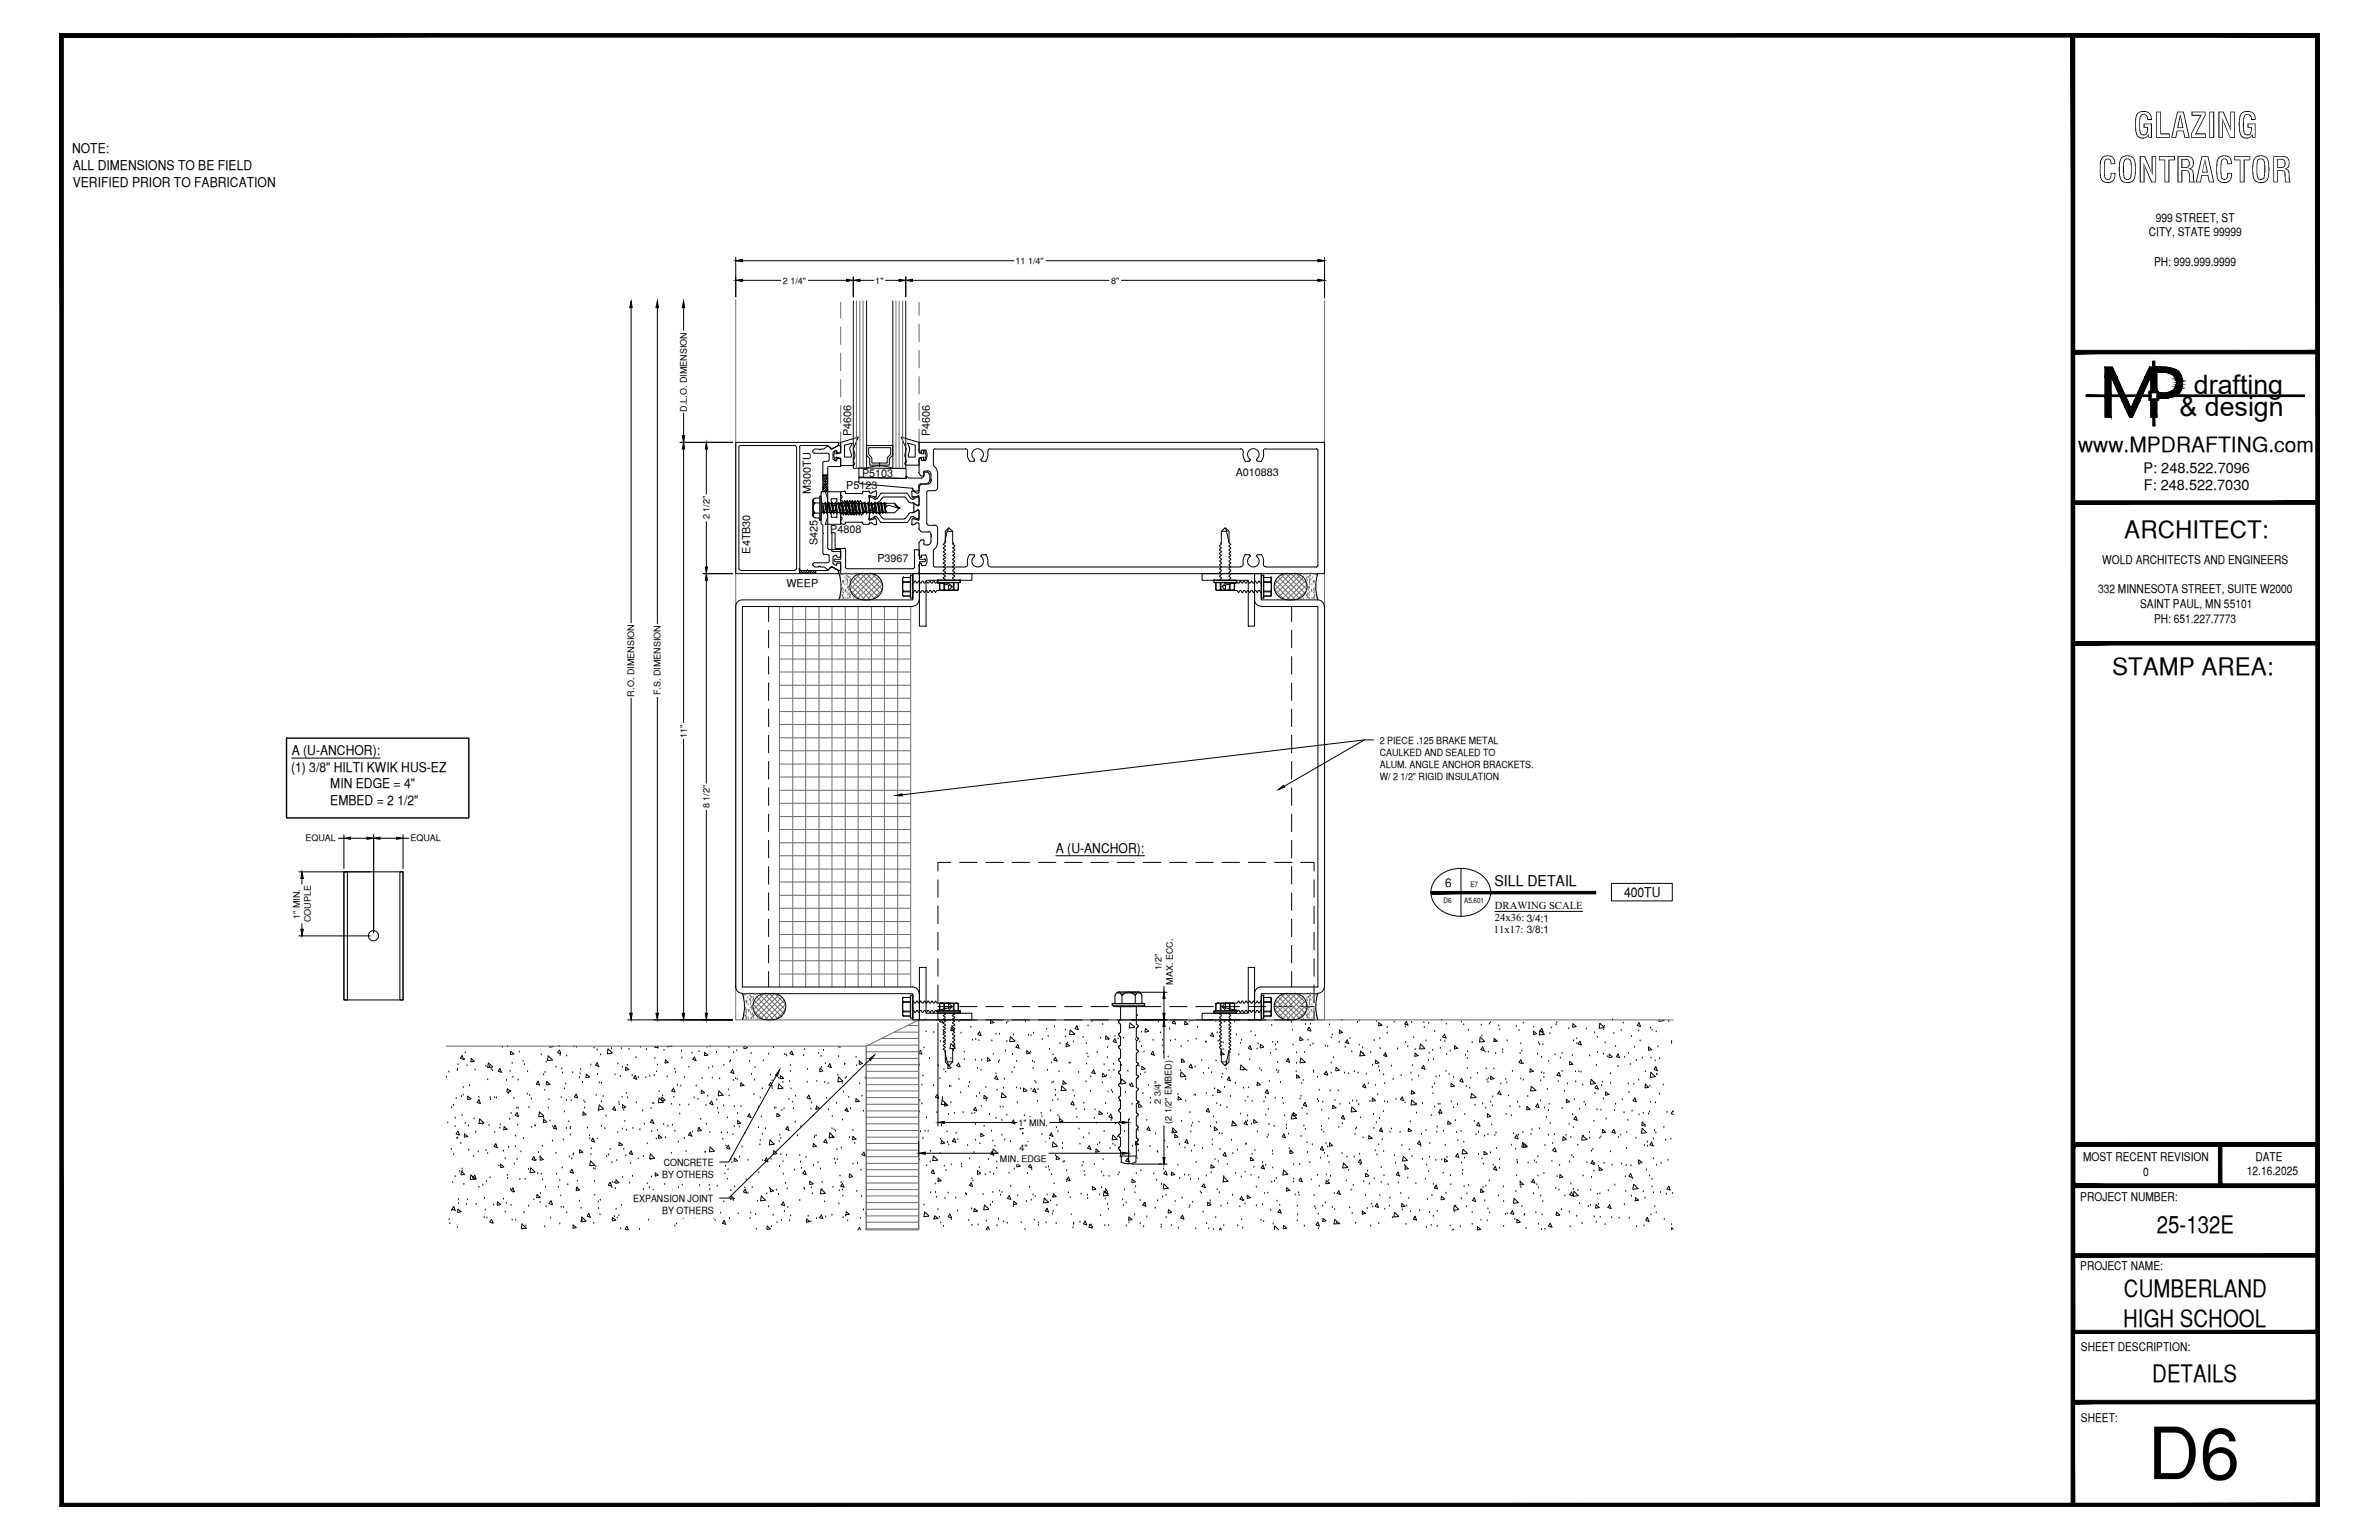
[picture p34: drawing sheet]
<svg xmlns="http://www.w3.org/2000/svg" width="432mm" height="279mm" viewBox="0 0 432 279" stroke-linecap="round" stroke-linejoin="round" font-family="sans-serif">
<defs><g id="words">
<text font-size="13.1" x="389.8" y="268.4">D6</text>
<g font-size="6.3">
<text x="387.2" y="25">GLAZING</text>
<text x="380.8" y="33.1">CONTRACTOR</text>
</g>
<g font-size="4.9">
<text x="398.2" y="71.5">drafting</text>
<text x="395.6" y="75.5">&amp; design</text>
</g>
<g font-size="4.4">
<text x="385.6" y="97.5">ARCHITECT:</text>
<text x="383.3" y="122.5">STAMP AREA:</text>
<text x="391.5" y="223.7">25-132E</text>
<text x="385.5" y="235.4">CUMBERLAND</text>
<text x="385.4" y="240.7">HIGH SCHOOL</text>
<text x="390.7" y="250.7">DETAILS</text>
</g>
<text font-size="3.8" x="377.2" y="82">www.MPDRAFTING.com</text>
<text font-size="2.7" x="271.3" y="160.8">SILL DETAIL</text>
<g font-size="2.6">
<text x="389.1" y="85.8">P: 248.522.7096</text>
<text x="389.1" y="89">F: 248.522.7030</text>
</g>
<g font-size="2.4">
<text x="13.1" y="27.8">NOTE:</text>
<text x="13.2" y="30.8">ALL DIMENSIONS TO BE FIELD</text>
<text x="13.2" y="33.8">VERIFIED PRIOR TO FABRICATION</text>
<text x="53" y="137">A (U-ANCHOR):</text>
<text x="52.8" y="140">(1) 3/8&quot; HILTI KWIK HUS-EZ</text>
<text x="59.9" y="143">MIN EDGE = 4&quot;</text>
<text x="59.9" y="146">EMBED = 2 1/2&quot;</text>
<text x="191.6" y="154.7">A (U-ANCHOR):</text>
<text x="294.8" y="162.8">400TU</text>
</g>
<g font-size="2.2">
<text x="391.3" y="40.2">999 STREET, ST</text>
<text x="390" y="42.9">CITY, STATE 99999</text>
<text x="391" y="48.2">PH: 999.999.9999</text>
<text x="380.8" y="107.6">332 MINNESOTA STREET, SUITE W2000</text>
<text x="381.6" y="102.3">WOLD ARCHITECTS AND ENGINEERS</text>
<text x="388.4" y="110.3">SAINT PAUL, MN 55101</text>
<text x="391" y="113">PH: 651.227.7773</text>
<text x="262.3" y="160.9">6</text>
<text x="378.1" y="210.6">MOST RECENT REVISION</text>
<text x="389" y="213.3">0</text>
<text x="407.8" y="213.2">12.16.2025</text>
<text x="409.4" y="210.6">DATE</text>
<text x="377.6" y="217.8">PROJECT NUMBER:</text>
<text x="377.6" y="230.4">PROJECT NAME:</text>
<text x="377.7" y="245.2">SHEET DESCRIPTION:</text>
<text x="377.7" y="257.9">SHEET:</text>
</g>
<g font-size="2">
<text x="154.5" y="79.1" transform="rotate(-90 154.5 79.1)">P4606</text>
<text x="168.8" y="79.1" transform="rotate(-90 168.8 79.1)">P4606</text>
<text x="147.2" y="89.6" transform="rotate(-90 147.2 89.6)">M300TU</text>
<text x="153.6" y="88.7">P5123</text>
<text x="156.5" y="86.5">P5103</text>
<text x="224.3" y="86.4">A010883</text>
<text x="136.1" y="100.5" transform="rotate(-90 136.1 100.5)">E4TB30</text>
<text x="148.4" y="98.9" transform="rotate(-90 148.4 98.9)">S425</text>
<text x="150.7" y="96.7">P4808</text>
<text x="142.7" y="106.5">WEEP</text>
<text x="159.3" y="102">P3967</text>
</g>
<g font-size="1.9">
<text x="271.3" y="164.9">DRAWING SCALE</text>
<text x="271.3" y="167.1">24x36: 3/4:1</text>
<text x="271.1" y="169.3">11x17: 3/8:1</text>
</g>
<g font-size="1.8">
<text x="250.4" y="134.9">2 PIECE .125 BRAKE METAL</text>
<text x="250.4" y="137.1">CAULKED AND SEALED TO</text>
<text x="250.4" y="139.3">ALUM. ANGLE ANCHOR BRACKETS.</text>
<text x="250.4" y="141.5">W/ 2 1/2&quot; RIGID INSULATION</text>
<text x="120.2" y="213.7">BY OTHERS</text>
<text x="120.5" y="211.5">CONCRETE</text>
<text x="114.9" y="218.1">EXPANSION JOINT</text>
<text x="120.2" y="220.2">BY OTHERS</text>
</g>
<g font-size="1.6">
<text x="184.3" y="47.9">11 1/4&quot;</text>
<text x="142.1" y="51.4">2 1/4&quot;</text>
<text x="158.9" y="51.4">1&quot;</text>
<text x="201.7" y="51.4">8&quot;</text>
<text x="124.7" y="74.7" transform="rotate(-90 124.7 74.7)">D.L.O. DIMENSION</text>
<text x="128.8" y="94.2" transform="rotate(-90 128.8 94.2)">2 1/2&quot;</text>
<text x="115.1" y="126.4" transform="rotate(-90 115.1 126.4)">R.O. DIMENSION</text>
<text x="119.9" y="126.2" transform="rotate(-90 119.9 126.2)">F.S. DIMENSION</text>
<text x="124.7" y="133.9" transform="rotate(-90 124.7 133.9)">11&quot;</text>
<text x="128.8" y="146.6" transform="rotate(-90 128.8 146.6)">8 1/2&quot;</text>
<text x="55.4" y="152.6">EQUAL</text>
<text x="74.5" y="152.6">EQUAL</text>
<text x="54.4" y="166.7" transform="rotate(-90 54.4 166.7)">1&quot; MIN.</text>
<text x="56.4" y="167.3" transform="rotate(-90 56.4 167.3)">COUPLE</text>
<text x="210.8" y="176" transform="rotate(-90 210.8 176)">1/2&quot;</text>
<text x="212.9" y="178.6" transform="rotate(-90 212.9 178.6)">MAX. ECC.</text>
<text x="210.7" y="200.2" transform="rotate(-90 210.7 200.2)">2 3/4&quot;</text>
<text x="212.7" y="203.9" transform="rotate(-90 212.7 203.9)">(2 1/2&quot; EMBED)</text>
<text x="184.8" y="204.3">1&quot; MIN.</text>
<text x="185" y="208.8">4&quot;</text>
<text x="181.5" y="210.8">MIN. EDGE</text>
</g>
<g font-size="1.3">
<text x="266.9" y="160.9">E7</text>
<text x="262" y="163.8">D6</text>
<text x="265.7" y="163.8">A5.601</text>
</g>
</g></defs>
<!-- layer: SURROUNDING CONDITIONS -->
<g fill="none" stroke="#000" stroke-width=".18">
<path d="M81 195.5h.1M81.5 194.5h.1M82.8 199.3h.1M83 194.2h.1M83.1 194h.1M83.1 193.2h.1M83.8 198.9h.1M83.9 191.5l.2 .7-.5-.2zM84.1 197.3h.1M84.1 198.7h.1M84.3 192.2h.1M84.5 191h.1"/>
<path d="M84.8 193.4h.1M85.2 197h.1M85.5 199.3l-.6-.4v.6l.6-.1M86 192.5l-.5-.5v.6M86.1 192.5l-.6 .2M86.2 194.1h.1M86.9 199.1h.1M86.9 199.5l.3 .7-.6-.2zM88.2 193.5h.1M88.5 195.9h.1M88.8 193.5h.1M89 199.1h.1"/>
<path d="M89 199.5h.1M89.2 194.1h.1M89.4 194.2h.1M89.4 193.5l-.8-.7-.1 .9 .9-.1M89.8 199.1h.1M90.1 199.2h.1M90.4 194.3l.3-.4 .3 .6M90.5 194.4l.6 .2M91.2 190h.1M91.9 196h.1M92.1 189.9h.1M92.3 198.4h.1"/>
<path d="M92.6 194.4h.1M92.6 198l-.5-.5-.1 .6M92.6 198.1l-.5 .1M92.7 198h.1M93 192.9h.1M93.1 195.5h.1M93.2 191.2l-.5-.4-.1 .5M93.3 199.3h.1M93.3 191.2l-.7 .1M94 196h.1M94.2 190.9h.1M94.9 192.5h.1"/>
<path d="M95.2 193.2h.1M95.7 198.5h.1M95.8 194.4h.1M96.1 198.8h.1M96.5 199.4h.1M97.7 196.2l.2 .6-.6-.1zM98.2 191.4h.1M98.7 195h.1M98.9 197.8h.1M98.9 194.6h.1M99.1 192.7h.1M99.2 196.8l.1-.6 .5 .5-.5 .1"/>
<path d="M99.6 199.5h.1M99.8 189.8v.2l.5-.2M100.3 192.3l-.8-.7-.1 .8 .9-.1M100.9 193.6h.1M101.2 190.9l.3-.4 .3 .6M101.2 191l.6 .2M101.5 189.9h.1M101.7 191.5h.1M101.9 199.1h.1M102 193.9h.1M102.1 194.7h.1M102.4 197.5h.1"/>
<path d="M102.7 196.7h.1M102.8 199.6h.1M102.9 191.6h.1M103.7 199.7h.1M103.9 194.6h.1M104.2 189.9h.1M104.3 198.9l.3-.4 .2 .6M104.3 199l.5 .2M104.6 190h.1M105.2 195.5h.1M105.3 194.8h.1M105.4 194.1h.1"/>
<path d="M105.7 196.4h.1M106 199.8h.1M106.4 195.5v-.6l.6 .5-.6 .1M107.3 193.2h.1M107.8 190.1h.1M108.1 193.3l.3-.5 .2 .7M108.1 193.3l.6 .2M108.2 198.8h.1M108.4 190.5h.1M108.5 194.9h.1M108.8 196.5h.1M109 191.4h.1"/>
<path d="M109.2 199.9h.1M109.2 196.5h.1M109.5 198.9h.1M111 190.2h.1M111.1 191l-.7-.7-.2 .8M111.1 191.1l-.9 .1M111.6 195h.1M112.1 193h.1M112.3 200h.1M112.6 195.3h.1M112.8 190.2h.1M112.9 199.1h.1"/>
<path d="M113 193.6h.1M113.7 198.4h.1M113.9 193.3h.1M113.9 199.2h.1M114.1 194.1l-.5-.5-.1 .6 .7-.1M114.2 190.4h.1M114.7 195.1h.1M115.4 191.9h.1M115.6 195.8l-.3-.7-.3 .5 .6 .2M115.9 195.5h.1M116.3 190h.1M117.2 195.5h.1"/>
<path d="M117.3 190.4h.1M117.9 195.3h.1M118.7 195.1h.1M118.9 192h.1M118.9 190.1h.1M118.9 189.8l-.1 .1M119.2 194.4h.1M119.3 193.2h.1M119.3 189.8l.1 .3-.5-.2M119.6 198.1h.1M120.1 199.6v-.5l.6 .5-.6 .1M120.3 198.8h.1"/>
<path d="M120.5 190.6h.1M121.1 195.4h.1M121.1 189.8v.1M121.3 192.7l-.5-.4-.1 .5h.6M122 189.8l-.9 .1M122.2 197.4l.3 .7-.6-.2zM122.3 199.1h.1M122.5 194h.1M122.6 194.6h.1M122.9 196.9h.1M123.6 197h.1M123.7 190.7h.1"/>
<path d="M123.8 192h.1M124.3 195.5h.1M125 193.6h.1M125.6 191.1h.1M125.7 192.2l.3-.4 .3 .6M125.8 192.2l.6 .3M126 199.2h.1M126.4 197h.1M126.7 199.5h.1M126.9 190.8h.1M127.3 198.4v-.6l.6 .4-.6 .2M127.4 195.6h.1"/>
<path d="M128.3 190h.1M128.5 198.9h.1M128.5 191.4l-.6-.5v.6h.6M128.7 193.8h.1M128.8 189.9h.1M129.3 195.6h.1M129.3 193.5h.1M130 190.9h.1M130.1 199.6h.1M130.4 198.8l.1-.9 .8 .8-.9 .1M130.6 195.7h.1M131.4 193.3h.1"/>
<path d="M132.2 197.7h.1M132.3 190.1h.1M132.3 198.8h.1M132.5 192.7h.1M132.6 192.5h.1M133 194.1l.2 .7-.5-.2zM133.1 196h.1M133.2 191h.1M133.5 195.7h.1M133.7 190.6h.1M133.8 195.8h.1M135 196.9l-.5-.4-.1 .5 .7-.1"/>
<path d="M135.1 189.8l-.1 .4M135.3 189.8l.3 .3M135.6 190.1l-.5 .1M136.1 192.6h.1M136.3 191.1h.1M136.4 194.9h.1M136.8 198.6h.1M137 196h.1M137 193.7h.1M138 199.2h.1M138.4 197.5h.1M138.6 192.5h.1"/>
<path d="M139.5 191.3h.1M139.8 195.1h.1M139.9 196.4l.2 .6-.5-.2zM140.1 196.1h.1M140.1 197.5h.1M140.4 190.1h.1M141.2 197.5l.2-.8 .7 .7-.9 .1M141.4 195.6h.1M142.1 196.4h.1M142.2 195.6l-.5-.5-.1 .6 .6-.1M142.4 191.3h.1M142.7 191.4h.1"/>
<path d="M142.8 191.6h.1M143.2 199.5h.1M143.3 196.2h.1M143.4 191.1l.3-.4 .3 .7M143.4 191.2l.6 .2M143.4 194.4h.1M143.4 193.3h.1M143.6 197.5h.1M143.9 200h.1M144.4 198.9h.1M145.9 191.5h.1M146 190.4h.1"/>
<path d="M146.5 196.3h.1M146.5 199.1l.3-.4 .3 .7-.6-.2M146.6 194.1h.1M148.3 196.2h.1M148.5 191.1h.1M149 191.6h.1M149.1 193.7h.1M149.4 194.2l-.6-.4v.6M149.4 194.3l-.6 .1M149.5 190.6h.1M149.7 196.4h.1M149.8 193h.1"/>
<path d="M150.1 199.3h.1M150.3 196.6h.1M150.6 193l.3 .7-.6-.2zM152.1 195.1h.1M152.2 191.7h.1M152.2 195.4l.8 .8-.9 .1zM152.3 190h.1M152.5 190.1h.1M152.8 196.5h.1M153.1 198.1h.1M153.3 193.1h.1M153.4 193h.1"/>
<path d="M153.4 195.6h.1M153.6 195.5h.1M154.1 199.1h.1M155.4 191.8h.1M155.5 193.4h.1M156 193v-.5l.5 .5-.5 .1M156 199.8l-.6-.5-.1 .6 .7-.1M156 196.7h.1M156.5 198.9h.1M157 195.6h.1M157.2 195.8h.1M166.8 191l.3-.4 .2 .6"/>
<path d="M166.8 191.1l.5 .2M166.9 193.2h.1M166.9 199.7h.1M167.3 196.8h.1M167.5 195.2h.1M167.7 190.1h.1M168 185h.1M168.1 187.2h.1M168.7 192h.1M169.4 197h.1M169.5 187.3h.1M169.8 199l.3-.4 .3 .7-.6-.2"/>
<path d="M170.3 193.4h.1M170.6 195.7h.1M170.7 189h.1M170.8 185l-.2 .4 .5 .1-.2-.5M171.1 199.3h.1M171.1 199.1h.1M171.3 187.3h.1M171.3 194.1h.1M171.5 189h.1M171.6 194.5h.1M171.8 192.2h.1M172.3 197.1h.1"/>
<path d="M172.6 197.1h.1M172.6 192h.1M172.6 187l.1-.6 .5 .5-.5 .1M172.6 193.7l-.5-.5-.1 .6M172.7 193.7l-.7 .2M172.8 186.2h.1M172.8 186.9h.1M173.3 189.8h.1M173.4 190.1l-.8-.7-.2 .8M173.4 190.2h-.9M173.6 193.4l.4-.6 .2 .7-.5-.1M174.1 195.8h.1"/>
<path d="M174.1 185.4h.1M174.4 198.2h.1M174.4 187.5h.1M175 192.2h.1M175 190.9h.1M175.8 197.2h.1M176 196.4h.1M176.2 186.4h.1M176.5 188.7h.1M177 192.3h.1M177.1 188.6h.1M177.2 198.9h.1"/>
<path d="M177.4 193.9h.1M177.5 187.6l.3-.4 .3 .6M177.5 187.7l.6 .2M177.6 187.6h.1M177.7 188.8h.1M177.8 198.4h.1M178.1 194.2h.1M178.2 192.3h.1M178.9 197.3h.1M179 199.7h.1M179.2 192.5l.1-.6 .5 .5-.6 .1M179.2 199.2l-.6-.4v.5"/>
<path d="M179.2 199.3h-.6M179.8 185.1l.6 .4-.6 .2zM180 188.8h.1M180.3 191.3h.1M180.5 195.6l.3-.4 .3 .6M180.6 195.7l.6 .2M180.8 187.6h.1M180.8 194.8h.1M181 197.8h.1M181.2 192.7h.1M181.4 192.5h.1M181.4 187.6h.1"/>
<path d="M182.1 197.4h.1M182.3 195.8h.1M182.5 190.7h.1M182.6 199l-.7-.7-.2 .8h.9M182.7 185.6h.1M182.8 189h.1M182.9 185.4h.1M183.7 194.6h.1M183.8 191.3h.1M184 187.8h.1M184.1 193.7h.1M184.2 188.8l-.8-.7-.1 .9"/>
<path d="M184.2 188.9l-.9 .1M184.5 192.6h.1M184.5 197.4h.1M184.7 189.5l.3 .7-.6-.2zM185.2 197.5h.1M186.1 185.4h.1M186.4 191.1v-.5l.5 .5-.5 .1M186.4 197.9l-.6-.5-.1 .6M186.4 197.9l-.7 .2M186.7 187.8h.1M187.1 190.9h.1M187.1 187.9h.1"/>
<path d="M187.1 197.6h.1M187.4 192.5h.1M187.5 193.9h.1M187.6 187.5h.1M187.7 192.7h.1M187.8 197.5l.2 .7-.5-.2zM187.8 196.2h.1M188 196.5h.1M188.3 199.8h.1M188.4 197.7h.1M189.2 188.6h.1M190 186.8h.1"/>
<path d="M190.1 194.2h.1M190.2 188h.1M190.5 190.4h.1M190.9 192.8h.1M190.9 196.5h.1M191.1 199.7h.1M191.1 191.4h.1M191.3 196.3h.1M191.3 192.3l.3-.5 .2 .7M191.3 192.3l.6 .2M191.4 186.3h.1M191.6 197.8h.1"/>
<path d="M191.6 198.8h.1M192 199.5h.1M192.2 194.4h.1M192.4 189.4h.1M193.4 188.2h.1M193.4 186.9h.1M193.5 189.9v-.6l.6 .4-.6 .2M193.5 196.6l-.5-.5-.1 .6M193.5 197.7l-.8-.7-.1 .9 .9-.1M193.5 196.6l-.6 .1M193.7 189.2h.1M194.1 192.9h.1"/>
<path d="M194.2 192.8h.1M194.8 197.9h.1M194.8 189h.1M195 198.9h.1M195.1 187.6l-.9-.7-.1 .8M195.1 187.6l-.9 .1M195.5 186.1l.2 .7-.6-.2zM195.8 194.6h.1M196.6 188.2h.1M197.1 196.3h.1M197.2 189.4h.1M197.2 193h.1"/>
<path d="M197.3 191.2h.1M197.5 191.8h.1M197.5 186.1h.1M197.9 198h.1M198 195.4h.1M198.2 185.4h.1M198.8 194.8l-.3-.7-.3 .5 .6 .2M199.1 190.9h.1M199.8 188.3h.1M200.1 196.5h.1M200.2 185.9h.1M200.4 193.2h.1"/>
<path d="M200.7 195.3l-.5-.5-.1 .5M200.7 195.3l-.6 .1M200.9 195.1h.1M201 191.9h.1M201 190.1h.1M201.1 198.1h.1M201.2 188.7h.1M201.3 194.2h.1M201.3 188.4l-.6-.4v.5M201.3 188.5h-.6M201.7 197.9h.1M201.9 198.2h.1"/>
<path d="M202.1 188.9l.3-.4 .2 .6M202.1 189l.5 .2M202.1 193.1h.1M202.2 194.2h.1M202.4 188h.1M202.9 188.5h.1M203.1 199.8h.1M203.6 193.3h.1M203.9 188.3h.1M204.3 198.2h.1M204.3 196.5l-.7-.7-.2 .8M204.3 196.5l-.8 .2"/>
<path d="M204.7 194.4h.1M205 196.8h.1M205.1 196.9l.3-.4 .3 .6M205.1 197l.6 .2M205.9 186.3l-.8-.7-.1 .8M205.9 186.4l-.9 .1M206.1 188.6h.1M206.8 193.4h.1M206.9 189h.1M207 194.9h.1M207.2 187.3h.1M207.2 189.9h.1"/>
<path d="M207.3 193.5l.5 .4-.5 .2zM207.5 198.4h.1M207.6 190.9h.1M207.8 194.6h.1M208.5 196.9h.1M208.5 187.1l-.6-.5-.1 .6M208.5 187.1l-.7 .2M208.8 199.3h.1M208.9 191.3l.3-.5 .3 .7M209 191.3l.5 .2M209.3 188.7h.1M209.9 193.5h.1"/>
<path d="M210.2 185.4h.1M210.6 198.9h.1M210.6 198.4h.1M210.6 187.4h.1M210.8 193.8h.1M210.9 189.7h.1M211 188.7h.1M211.2 190.9h.1M211.5 193.4h.1M211.8 196.8h.1M212 191.8h.1M212.2 196.5h.1"/>
<path d="M212.2 199.4h.1M212.3 186.7h.1M212.3 198.8l.3 .7-.6-.2zM212.5 188.8h.1M212.8 185.5l.3-.4 .3 .6M212.8 185.6l.6 .2M213.1 193.6h.1M213.3 188.7h.1M213.8 198.6h.1M213.8 199.5l.1-.6 .5 .6-.6 .1M214.2 194.2h.1M214.2 195.3l.2-.8 .8 .8-.9 .1"/>
<path d="M214.4 189.9h.1M214.7 192.3h.1M215 192.6l-.6-.4v.5h.6M215.2 195.9h.1M215.2 199.8h.1M215.6 185.8l-.5-.5-.1 .6M215.6 188.9h.1M215.6 185.8l-.6 .1M215.8 193.5l.4-.4 .2 .6M215.8 193.6l.6 .2M215.9 185l-.1 .2M216.3 193.7h.1"/>
<path d="M216.7 198.7h.1M216.7 185v.1M216.8 185.1l-1 .1M216.9 193.6h.1M217 198.7h.1M217.1 188.5h.1M217.4 186.4h.1M218.1 192.4h.1M218.4 194.8h.1M218.8 189h.1M218.9 198.4h.1M218.9 189.1h.1"/>
<path d="M219.4 193.9h.1M219.9 194.6h.1M220 187.4l.3 .7-.6-.2zM220.2 198.8h.1M220.5 197.5h.1M220.7 185.3h.1M220.7 192.5h.1M220.9 187.4h.1M221.1 188.9h.1M221.6 198.1l-.6-.4v.5l.6-.1M221.7 195.5h.1M221.9 194.9h.1"/>
<path d="M222 189.2h.1M222 190.4h.1M222.2 185.4h.1M222.2 191.3l-.6-.5v.6M222.2 191.3l-.6 .1M222.2 197.3h.1M222.3 185.4h.1M222.6 194h.1M223.1 195.4l.2 .7-.5-.2zM223.3 191h.1M223.3 198.9h.1M224.1 185.4h.1"/>
<path d="M224.2 196.5h.1M224.4 187.8h.1M224.9 191.4h.1M225.1 194.1l.1-.9 .9 .8-.9 .1M225.2 189.3h.1M225.4 188.7h.1M225.7 197.4h.1M225.7 194.1h.1M226 199.8h.1M226.3 194.2h.1M226.5 199.1h.1M226.6 190.2l.3-.5 .2 .7"/>
<path d="M226.6 197.4h.1M226.6 190.2l.6 .2M226.8 192.3h.1M227.1 187.2h.1M227.3 199.8h.1M227.8 187.9h.1M228.2 190.3h.1M228.3 189.4h.1M228.7 193.9h.1M228.7 196.8l-.5-.5v.6l.5-.1M228.9 194.2h.1M229.4 189.9l-.6-.4-.1 .6"/>
<path d="M229.4 190l-.7 .1M229.4 199.9h.1M229.7 199.1h.1M229.7 198.2l.3-.5 .3 .7M229.7 198.2l.6 .2M230.4 196.2h.1M230.6 191.1h.1M230.8 186.1h.1M231 189.1h.1M231.5 199.3h.1M231.5 189.5h.1M231.6 190.4h.1"/>
<path d="M231.7 194.2h.1M231.9 192.8h.1M231.9 189.1h.1M232 194.6h.1M232.1 194.3h.1M232.4 196.4h.1M232.8 199.3h.1M233.8 192l.3 .7-.6-.2zM234.4 185.5h.1M234.6 186.9h.1M234.7 189.6h.1M235.3 194.4h.1"/>
<path d="M235.3 192.9h.1M235.3 191h.1M235.6 195.3h.1M235.9 195.5l-.6-.5v.6l.6-.1M236 199.4h.1M236 192.8l.1-.8 .8 .7-.9 .1M236.2 198.9h.1M236.3 196.6h.1M236.5 188.7l-.5-.5-.1 .5M236.5 196h.1M236.5 188.7l-.6 .1M236.8 190.9h.1"/>
<path d="M237 185.9h.1M237.3 186.8l.3-.4 .3 .6M237.4 186.9l.5 .2M237.4 188.7h.1M237.8 189.7h.1M237.9 185.8h.1M238.3 189.4h.1M238.4 194.3h.1M238.4 194.6h.1M239.1 199.5h.1M239.1 195.5h.1M239.3 199.8h.1"/>
<path d="M239.5 197.8h.1M240.1 200h.1M240.3 194.9h.1M240.4 194.8l.3-.4 .3 .6M240.4 194.9l.6 .2M240.5 189.8h.1M241 189.9h.1M241.3 185.9h.1M241.4 197.9h.1M241.6 194.7h.1M241.6 188.3h.1M241.6 192.8h.1"/>
<path d="M241.8 187.8h.1M242.1 191.9h.1M242.3 199.6h.1M242.9 197.9h.1M243.1 189.1h.1M243.1 194.1l-.6-.4-.1 .5M243.1 194.2l-.6 .1M243.5 185.1h.1M243.6 187.3l-.5-.4v.6l.6-.2M244 194.7h.1M244.2 190h.1M244.2 189.2l.3-.5 .3 .7"/>
<path d="M244.3 189.2l.6 .2M244.8 194.8h.1M245 188.4h.1M245.4 190.8h.1M245.5 199.8h.1M245.8 194.4h.1M246.3 199.8h.1M246.4 185.5h.1M246.5 194.7h.1M246.7 185.2h.1M246.7 189.6h.1M247.3 190.1h.1"/>
<path d="M247.4 191.1h.1M247.6 196.7l.3 .7-.6-.2zM247.7 191.5l-.7-.8-.2 .9 1-.1M248 194.9h.1M248.3 196.6h.1M248.7 199.8h.1M248.8 190.9h.1M249.1 193.3h.1M249.4 188.8h.1M249.6 196.9h.1M249.6 192.9l.1-.6 .6 .5-.6 .2M249.6 199.6l-.5-.4-.1 .6 .7-.1"/>
<path d="M249.9 185.3h.1M250.1 198.6h.1M250.3 193.5h.1M250.3 185.5l.5 .5-.5 .1zM250.4 194.3h.1M250.4 188.5h.1M250.5 190.2h.1M251.1 195h.1M251.1 191.5l.4-.5 .2 .6M251.1 191.5l.6 .2M251.3 196.6h.1M251.3 199.9h.1"/>
<path d="M251.5 191.5h.1M251.8 187.5h.1M251.8 186.4h.1M251.8 200h.1M252.5 193.4h.1M252.9 195.8h.1M253 185.4h.1M253.4 199.5h.1M253.7 190.3h.1M254.2 199.5l.3-.5 .3 .6M254.3 199.5l.5 .2M254.3 195.1h.1"/>
<path d="M255 185.8l.3-.5 .2 .7M255 185.8l.6 .2M255.1 186.3h.1M255.1 189.2h.1M255.5 189.9h.1M256.1 194.7h.1M256.2 198.4h.1M256.2 185.5h.1M256.3 196h.1M256.4 193.4h.1M256.6 198.3h.1M256.6 188.3h.1"/>
<path d="M256.8 198.3l-.6-.4v.5M256.8 198.4l-.6 .1M256.9 190.4h.1M257.4 191.5l-.5-.4-.1 .5 .6-.1M257.5 195.3h.1M258.4 193.3l.2 .7-.5-.2zM258.4 185.5h.1M258.5 186.4h.1M258.6 190.2l-.8-.8-.1 .9 .9-.1M258.8 188.8h.1M259.3 192.4h.1M259.3 185.7h.1"/>
<path d="M259.4 191.1h.1M260 197.3h.1M260 190.6h.1M260.1 198.4h.1M260.2 192.2h.1M260.3 196.7h.1M260.4 187.1h.1M260.7 195.4h.1M261.2 195.3h.1M261.4 190.2h.1M261.5 188.8h.1M261.7 185.1h.1"/>
<path d="M261.9 188.1l.3-.5 .2 .7M261.9 188.2l.6 .1M262.3 189h.1M262.4 194.4h.1M262.5 185.8h.1M262.6 191.3h.1M263 194.9h.1M263.2 190.7h.1M263.3 197.1l.1-.6 .6 .5-.6 .2M263.4 199.9h.1M263.8 195.5h.1M264.5 190.2l-.5-.5v.6l.6-.1"/>
<path d="M265 196.1l.3-.5 .3 .7M265 196.2l.6 .1M265.2 185.4h.1M265.7 185.9h.1M266 191.5h.1M266.1 197.1h.1M266.3 193.9h.1M266.3 192h.1M266.4 190.8h.1M266.5 186.9h.1M266.8 197.4h.1M267 195.6h.1"/>
<path d="M267.2 189.2h.1M267.9 199.1l-.8-.7-.1 .8 .9-.1M268.2 194.8h.1M268.9 186h.1M269 188h.1M269.1 189.9l.3 .7-.6-.2zM269.4 188.9l-.7-.7-.2 .8h1M269.6 190.9h.1M269.7 193.9h.1M269.9 196h.1M270.1 196.3h.1M270.1 195.7h.1"/>
<path d="M270.1 190.9h.1M270.3 185.8h.1M270.5 185.5h.1M270.5 195.8l.1-.5 .5 .4-.5 .1M270.6 200h.1M271 199h.1M271.1 193.9h.1M271.4 188.8h.1M271.5 191.1h.1M271.7 188.8l-.5-.4-.1 .6 .6-.1M271.8 198.4l.4-.5 .2 .7M271.9 198.4l.6 .2"/>
<path d="M272 186.1h.1M272.2 186.8h.1M272.4 196.7h.1M272.7 191h.1M272.7 190.4h.1M273.3 195.8h.1M273.5 196.5h.1M273.6 188.8h.1M273.8 198.8h.1M274.5 194.4h.1M275.2 186.2h.1M275.5 200h.1"/>
<path d="M275.7 186.9h.1M275.7 192.7l.3-.4 .3 .6M275.7 192.8l.6 .2M275.9 191.1h.1M276 189.4h.1M276 195.8h.1M276.2 190.7h.1M276.5 196h.1M276.5 193h.1M276.5 185.6h.1M277.3 198.9h.1M277.7 193.9l.6 .5-.6 .1z"/>
<path d="M278.4 186.4h.1M278.8 197.8l-.9-.7-.1 .8h1M278.9 187.5l-.6-.4v.5M278.9 187.6l-.6 .1M279.1 191.3h.1M279.3 189.2h.1M279.5 189.5h.1M279.6 199.7h.1M279.7 196.1h.1M279.8 191.8h.1M279.8 194.6h.1M279.8 186.6l.3 .7-.6-.2z"/>
<path d="M280 189.5h.1M280.2 195.5h.1M280.2 194.8h.1M280.3 187.6l-.8-.7-.1 .9 .9-.1M280.9 197.7h.1M281.1 192.6h.1M281.3 187.5h.1M281.6 186.5h.1M282.3 191.4h.1M282.4 185.9h.1M282.6 185.5h.1M282.6 195.1l.4-.5 .2 .7-.6-.2"/>
<path d="M282.8 196.2h.1M283.2 192h.1M283.5 194.4h.1M283.5 191.1h.1M284 198h.1M284.3 200v-.5l.6 .4-.6 .1M284.5 196.7h.1M284.7 186.6h.1M285.4 191.5h.1M285.4 186.3l.1-.6 .6 .5-.6 .2M285.4 193l-.5-.4v.6l.6-.1M285.6 188.8h.1"/>
<path d="M285.7 199.5h.1M285.9 194.4h.1M286 196.3h.1M286.2 188.5h.1M286.2 189.4h.1M286.4 189.4l.4-.5 .2 .6M286.4 189.4l.6 .2M286.6 194.4h.1M287 194.5h.1M287.3 196.8h.1M287.5 200h.1M287.9 186.7h.1"/>
<path d="M288.5 191.6h.1M289.2 196.4h.1M289.4 187.4h.1M289.5 198.4h.1M289.5 197.4l.3-.5 .3 .6M289.6 196.5l-.8-.7-.1 .9M289.6 197.4l.5 .2M289.6 196.6l-.9 .1M289.8 193.3h.1M289.9 190.9h.1M289.9 188.2h.1M290.7 197h.1"/>
<path d="M290.8 196.3h.1M291 199.4h.1M291 191.3h.1M291.1 186.8h.1M291.1 186.4l-.7-.7-.1 .8M291.1 186.4l-.8 .2M291.2 186.2h.1M291.3 189.2h.1M291.4 198.7l.1-.6 .5 .5-.5 .1M291.7 191.7h.1M292.3 194.8h.1M292.4 196.5h.1"/>
<path d="M292.6 191.7l-.5-.4-.1 .5M292.6 191.8l-.6 .1M292.7 185h.1M292.9 187.5h.1M293.2 189.9h.1M293.7 193.5h.1M293.7 191.2l.2 .7-.5-.2zM294.3 186.9h.1M294.4 199.5h.1M294.6 185.6h.1M294.9 191.8h.1M295.5 196.7h.1"/>
<path d="M295.6 191.1h.1M295.7 198.2h.1M295.9 193.1h.1M296.1 188h.1M296.5 196.7h.1M296.7 190h.1M296.7 199.2l.3 .7-.6-.2zM297 192.4h.1M297.2 186l.3-.5 .3 .7M297.2 186.1l.6 .1M297.4 187.1h.1M297.4 196h.1"/>
<path d="M297.7 188.8h.1M298.1 192h.1M298.6 194.4h.1M298.7 196.8h.1M299.2 190.5v-.6l.6 .5-.6 .2M299.2 197.2l-.6-.4v.6M299.2 197.3l-.6 .1M299.5 197h.1M299.6 186.5h.1M299.6 200h.1M299.7 192h.1M299.8 186.9h.1"/>
<path d="M300.2 194l.3-.5 .3 .7M300.3 194.1l.6 .1M300.4 192.5h.1M300.4 195.3l-.7-.7-.2 .8M300.5 195.3l-1 .2M300.6 187.2h.1M300.7 194.9h.1M300.7 195h.1M300.9 189.9h.1M301.1 185v.2M301.2 198.5h.1M301.2 192.1h.1"/>
<path d="M301.9 196.8h.1M301.9 185l.1 .2-.9 .1M302.9 185.4h.1M303.4 189h.1M303.4 189.3h.1M81.3 203.7h.1M81.9 208.5h.1M82 219.6h.1M82 201h.1M82.2 214.6h.1M82.3 200.5h.1M82.4 209.5h.1"/>
<path d="M82.4 218.9l.2 .7-.6-.2zM82.6 213.5h.1M82.6 202.9h.1M82.6 204.4h.1M82.8 205.7l.3-.5 .3 .7M82.8 205.7l.6 .2M82.9 206.6h.1M83.1 206.5h.1M83.1 220v-.6l.6 .4-.6 .2M83.2 218.4h.1M83.2 217.6h.1M83.4 212.5h.1"/>
<path d="M83.6 207.5h.1M83.9 212.5h.1M83.9 202.4h.1M83.9 212.1h.1M84.2 214.9h.1M84.3 206.2v-.5l.6 .5-.6 .1M84.3 213l-.5-.5-.1 .6M84.3 213l-.6 .2M84.5 203.8h.1M84.6 218.5h.1M84.8 217.7h.1M85 204.3h.1"/>
<path d="M85.1 208.7h.1M85.8 213.6h.1M85.9 213.7l.3-.5 .2 .7M85.9 213.7l.5 .2M86 209.8h.1M86 203h.1M86.2 213.9l-.7-.7-.2 .8 .9-.1M86.4 205.4h.1M86.4 218.5h.1M86.8 209h.1M86.9 215.4h.1M87.6 204h.1"/>
<path d="M87.6 215h.1M87.8 203.7l-.7-.7-.2 .8h.9M87.9 217.4h.1M88.1 219.5h.1M88.2 208.8h.1M88.3 214.4h.1M88.5 209.3h.1M88.8 204.2h.1M89 213.7h.1M89.6 218.6h.1M89.7 208l.3-.5 .2 .7M89.7 208l.6 .2"/>
<path d="M89.8 205.5h.1M90.1 207.9h.1M90.6 211.5h.1M90.7 204.7h.1M90.8 204.1h.1M90.9 211.8v-.6l.5 .5-.5 .1M90.9 218.5l-.6-.4-.1 .5M90.9 218.6h-.6M91.4 208.9h.1M91.4 217.6h.1M91.7 219.9h.1M91.7 210.2h.1"/>
<path d="M91.9 218.3h.1M92 204.9l-.5-.5-.1 .6 .7-.1M92.1 213.2h.1M92.1 213.8h.1M92.3 208.2h.1M92.5 203.1h.1M92.6 215.8h.1M92.8 218.7h.1M92.8 202h.1M93.1 215.5l.2 .7-.5-.2zM93.2 216.3h.1M93.3 211.2h.1"/>
<path d="M93.5 208h.1M93.5 202.3l.4-.4 .2 .6M93.5 202.4l.6 .2M93.6 206.1h.1M93.8 201h.1M93.9 210.4h.1M94 204.2h.1M94 201h.1M94.4 214h.1M94.6 209h.1M95 206.6h.1M95.3 213.9h.1"/>
<path d="M95.9 218.8h.1M95.9 212.2h.1M96 200.9h.1M96.5 204.5h.1M96.6 210.3l.3-.4 .3 .6M96.6 210.4l.6 .2M96.9 217.7h.1M97.1 204.3h.1M97.1 212.6l-.8-.7-.1 .8M97.1 212.7l-.9 .1M97.2 204.3h.1M97.3 210.5h.1"/>
<path d="M97.6 212.9h.1M97.7 209.1h.1M98 217.2l-.5-.5-.1 .6 .6-.1M98 218.2h.1M98 209.9h.1M98 209.9l.6 .5-.6 .1M98 209.9v.5M98.1 216.5h.1M98.2 213h.1M98.4 208h.1M98.5 214.1h.1M98.7 202.9h.1"/>
<path d="M98.7 202.4l-.8-.7-.1 .9M98.7 202.5l-.9 .1M99 215.4h.1M99.1 218.9h.1M99.2 203.5l-.5-.4-.1 .5h.7M99.5 201h.1M99.6 218.3l.4-.4 .3 .6M99.7 218.4l.6 .2M99.8 203.4h.1M100.3 207h.1M100.3 204.4h.1M100.8 204.2l.2 .7-.5-.2z"/>
<path d="M100.9 209.2h.1M101 213h.1M101.3 215.4h.1M101.6 214.2h.1M101.8 217h.1M101.9 219h.1M102 211.9h.1M102.2 206.8h.1M102.3 219.1h.1M102.4 201.7h.1M102.8 204.7h.1M103.1 214.9h.1"/>
<path d="M103.3 203.5h.1M103.3 209.9h.1M103.5 204.5h.1M103.5 204.8h.1M103.6 205.9h.1M103.8 210.2h.1M103.8 212.2l.3 .7-.6-.2zM104 209.5h.1M104.1 209.4h.1M104.7 215.8h.1M104.8 214.3h.1M104.8 215.5h.1"/>
<path d="M105.2 217.9h.1M105.2 209.2v-.6l.6 .4-.6 .2M105.2 215.8l-.6-.4v.6M105.2 215.9l-.6 .1M105.5 219.2h.1M106.1 201h.1M106.2 200h.1M106.4 202.2l-.5-.5-.1 .6 .6-.1M106.6 204.7h.1M107 206.1h.1M107.1 206.6h.1M107.1 211.5l.1-.9 .7 .8-.8 .1"/>
<path d="M107.3 209.5h.1M107.3 208.4h.1M107.3 206.9l.3-.4 .3 .6M107.4 207l.5 .2M107.8 212h.1M107.9 214.4h.1M107.9 216.9h.1M108 212.2h.1M108.1 211.7h.1M108.4 206.6h.1M108.6 218.1h.1M108.6 201.5h.1"/>
<path d="M108.6 219.3h.1M109 217.7h.1M109.2 204.3h.1M109.5 201.2l-.7-.7-.2 .8M109.5 201.2l-.9 .2M109.8 204.8h.1M110 202.5h.1M110.1 209.9h.1M110.4 209.5h.1M110.4 214.9l.3-.4 .3 .6M110.4 215l.6 .2M110.7 208.5h.1"/>
<path d="M111.1 210.9h.1M111.1 215.5h.1M111.1 214.5h.1M111.5 214.6h.1M111.5 200.8l.3 .7-.6-.2zM111.7 215.6h.1M111.8 214.6v-.5l.5 .5-.5 .1M111.8 219.4h.1M112 210.6h.1M112.1 205.5h.1M112.4 200.4h.1M112.8 218.7h.1"/>
<path d="M113 204.9h.1M113 207.7l-.6-.4-.1 .5h.7M113 213.6h.1M113.2 201.4h.1M113.2 208.5h.1M113.4 203.5h.1M113.5 200.9l-.5-.5v.6M113.5 200.9l-.5 .1M113.6 209.7h.1M113.7 205h.1M114.3 214.6h.1M114.5 211.1h.1"/>
<path d="M114.6 208.8l.2 .7-.6-.2zM114.8 213.4h.1M114.9 204.7h.1M115 219.5h.1M115.3 217h.1M115.5 200.1h.1M115.8 210.2h.1M116.1 205h.1M116.6 201.5h.1M116.8 209.8h.1M116.8 215.8h.1M117 204h.1"/>
<path d="M117.3 217.3l.3-.5 .3 .7M117.3 217.3l.6 .2M117.5 214.8h.1M117.5 207.5h.1M117.9 215.5h.1M117.9 210.2l.1-.8 .8 .7-.9 .1M118 203.6l.4-.5 .3 .7M118.1 210.4h.1M118.1 203.6l.6 .2M118.2 219.6h.1M118.2 201.1h.1M118.2 213.6h.1"/>
<path d="M118.3 205.3h.1M118.5 200.2h.1M118.6 216h.1M118.7 200.2h.1M118.9 212.8l.6 .4-.6 .2zM119.1 219.5h.1M119.1 206.6h.1M119.3 205.1h.1M119.5 200l.1-.8 .8 .8-.9 .1M120 209.9h.1M120.1 212.2h.1M120.1 206.4l-.5-.5-.1 .6 .6-.1"/>
<path d="M120.5 204h.1M120.6 214.9h.1M120.8 206.4h.1M121 217.7h.1M121.2 211.6l.3-.5 .2 .7M121.2 211.6l.5 .2M121.2 210.1h.1M121.2 204.3h.1M121.3 219.8h.1M121.4 219.4h.1M121.7 214.3h.1M121.9 200.3h.1"/>
<path d="M121.9 209.2h.1M122 216.1h.1M122 204.2h.1M122.2 209.9h.1M122.3 218.4h.1M122.5 205.2h.1M122.7 217.4h.1M122.9 212.3h.1M123.1 210.1h.1M123.1 207.2h.1M123.1 215.5h.1M123.4 200.5h.1"/>
<path d="M123.4 202.1h.1M123.8 215h.1M124.2 206.6h.1M124.2 219.6l.3-.5 .3 .7M124.2 219.6l.6 .2M124.5 219.9h.1M124.5 208.9h.1M125 212.5h.1M125 200.5h.1M125.5 206.1l-.2-.7-.3 .5 .6 .2M125.7 205.4h.1M125.8 218.6h.1"/>
<path d="M126 212l.1-.5 .6 .4-.6 .1M126 218.8l-.5-.6v.6M126.1 218.8l-.6 .1M126.3 210.1h.1M126.9 204.7h.1M127 215.1h.1M127.2 203.1h.1M127.3 205l-.6-.4v.6M127.3 205.1l-.6 .1M127.3 218.2l.8 .8-.9 .1zM127.6 219.3h.1M127.6 220h.1"/>
<path d="M127.8 214.1h.1M127.9 210.3h.1M128 209h.1M128.1 200.6h.1M128.2 204h.1M128.3 211.5h.1M128.4 213.4l.3 .7-.6-.2zM128.7 215.1h.1M128.8 208.9l.1-.8 .8 .8-.9 .1M128.8 205.5h.1M128.8 215.8h.1M129.4 200.4l-.2-.6-.4 .4 .6 .3"/>
<path d="M129.5 210.2h.1M130.2 215.2h.1M130.2 201.1h.1M130.4 201.9h.1M130.9 205.5h.1M131.2 206.7h.1M131.3 200.7h.1M131.4 218.1h.1M131.6 213h.1M131.7 211.6h.1M131.8 207.9h.1M131.9 208.2l.3-.4 .3 .6"/>
<path d="M131.9 208.3l.6 .2M132 205.5h.1M132 213.9h.1M132 202.8h.1M132.1 212.2h.1M132.5 217.6h.1M132.7 210.4h.1M132.7 216h.1M132.8 210.9h.1M133 205.9h.1M133.1 217.8h.1M133.2 217.4l-.5-.4v.6l.6-.2"/>
<path d="M133.3 200.8h.1M133.3 204.4h.1M133.3 215.3h.1M133.9 202.1h.1M133.9 203.8v-.5l.5 .5-.5 .1M133.9 210.6l-.6-.5-.1 .6M133.9 210.6l-.6 .1M134.2 204.5h.1M134.2 209.9h.1M134.5 200.8h.1M134.7 208.1h.1M134.9 216.2l.4-.4 .2 .6"/>
<path d="M135 216.3l.6 .2M135.2 205.7h.1M135.2 215.5h.1M135.4 214.1h.1M135.7 202.6l.3-.5 .3 .7M135.8 210.5h.1M135.8 216.5h.1M135.8 202.6l.5 .2M136.5 215.5h.1M137.5 217.9h.1M137.7 200.9h.1M137.7 204.6h.1"/>
<path d="M137.7 212.8h.1M137.9 207.7h.1M138 206.9h.1M138.2 202.6h.1M138.2 217l.7 .7-.9 .2zM138.4 205.8h.1M138.4 210.6h.1M138.9 210.6h.1M138.9 204.8h.1M139.1 210.1l.3 .7-.6-.2zM139.2 216.6h.1M139.5 218.9h.1"/>
<path d="M139.7 215.6h.1M139.8 206.8l.7 .8-.9 .1zM139.8 215.6l.6 .5-.6 .1zM140 210.3h.1M140.6 201h.1M140.8 201h.1M140.9 215.9h.1M141 202.6v-.6l.6 .4-.6 .2M141 209.2l-.5-.4-.1 .6M141 209.3l-.6 .1M141.3 216.7h.1M141.4 207.1h.1"/>
<path d="M141.5 211.6h.1M141.5 205.9h.1M141.7 209.5h.1M141.7 206.6h.1M141.9 201.5h.1M142.1 210.8h.1M142.2 213h.1M142.2 218.1l.2 .7-.5-.2zM142.3 201.2h.1M142.4 219.8h.1M142.6 214.7h.1M142.7 209.6h.1"/>
<path d="M142.9 215.7h.1M143 219.1h.1M143 204.5h.1M143.2 205l-.3-.6-.3 .5 .6 .2M143.3 206.7h.1M144 201.2h.1M144.2 212.3h.1M144.3 203.6h.1M144.7 206.1h.1M145.2 209.6h.1M145.2 217.8h.1M145.3 210.8h.1"/>
<path d="M145.4 204.4h.1M145.5 212h.1M145.7 212.9l.3-.5 .3 .6M145.7 212.9l.6 .2M145.9 215.6h.1M146 215.8h.1M146.3 210h.1M147.2 201.2h.1M147.3 215.5h.1M147.3 200.1h.1M147.4 216.6h.1M147.6 214.8l-.6-.5-.1 .6"/>
<path d="M147.6 214.8l-.6 .1M147.6 202.4h.1M147.6 211.5h.1M147.8 206.4h.1M147.9 206.1h.1M148.1 201.3h.1M148.1 206.1h.1M148.1 201.2l.1-.5 .6 .4-.6 .1M148.1 208l-.5-.5v.5M148.2 208l-.6 .1M148.5 210.9h.1M148.9 212.1h.1"/>
<path d="M149.2 215.9h.1M149.2 214.5h.1M149.7 218.1h.1M149.8 216.5l-.8-.8-.1 .9 .9-.1M149.9 206.7l.2 .7-.6-.2zM150.4 201.4h.1M151 204.8h.1M151.1 206.2h.1M151.1 202.6h.1M151.2 215.4h.1M151.4 205h.1M151.4 206.3l-.8-.8-.1 .9h.9"/>
<path d="M151.4 210.3h.1M151.6 211.1h.1M151.6 205.2h.1M151.8 200.2h.1M151.9 208.6h.1M152 210.4h.1M152.3 218.4h.1M152.3 216h.1M152.5 213.4h.1M152.6 215.2l.3-.5 .3 .7M152.7 214.6h.1M152.7 215.2l.5 .2"/>
<path d="M152.7 208.3h.1M152.9 203.2h.1M152.9 215.9h.1M153 217h.1M153.4 201.5l.3-.5 .2 .7M153.4 201.5l.6 .2M153.5 201.5h.1M154.2 206.4h.1M154.4 201.2h.1M154.7 213.4l-.5-.4-.1 .6M154.7 213.5l-.5 .1M154.8 211.2h.1"/>
<path d="M154.8 205.1h.1M154.8 206.2l.5 .4-.6 .2zM155.1 207.5h.1M155.3 206.8h.1M155.5 216.2h.1M155.6 211.1h.1M156.3 212.3h.1M156.4 217.1h.1M156.7 201.6h.1M156.7 219.5h.1M157 209.7l-.2-.7-.3 .5 .5 .2M166.8 213h.1"/>
<path d="M166.9 201.7h.1M166.9 210.4h.1M167.1 205.4h.1M167.3 200.3h.1M167.5 206.6h.1M167.7 218.6h.1M167.9 205.2h.1M168.1 202.8h.1M168.2 211.5h.1M168.5 205.2h.1M168.8 210.8h.1M168.9 216.4h.1"/>
<path d="M168.9 208.9h.1M169 212.7l.4-.4 .2 .6M169 212.8l.6 .2M169.7 214.8h.1M169.8 216.3h.1M170 217.2h.1M170.1 201.9h.1M170.2 210.4l-.8-.7-.1 .9 .9-.1M170.2 219.5h.1M170.4 214.4h.1M170.6 209.3h.1M170.7 206.7h.1"/>
<path d="M170.8 207.5l.1-.6 .5 .5-.6 .1M170.8 214.2l-.5-.5-.1 .6 .6-.1M170.9 204.2h.1M171.4 211.6h.1M171.4 200.1l.6 .4-.6 .2zM171.5 217.4h.1M171.7 212.3h.1M171.8 200.3l-.8-.8-.1 .9 .9-.1M171.9 205.4h.1M172 207.3h.1M172.1 216.5h.1M172.1 202.2h.1"/>
<path d="M172.2 207.7h.1M172.6 200.1h.1M172.7 211.3h.1M172.8 207.1l.4-.5 .3 .7-.6-.2M173.2 202h.1M173.5 217.4h.1M173.5 205.6h.1M173.8 219.7h.1M173.9 206.8h.1M174.5 211.2h.1M174.6 211.7h.1M174.8 201.9h.1"/>
<path d="M175.3 216.6h.1M175.5 216.7h.1M175.6 207.8h.1M176 210.2h.1M176.3 214.6l.2 .7-.5-.2zM176.3 219.3h.1M176.4 202.1h.1M176.4 213.9h.1M176.6 214.2h.1M176.8 209.1h.1M176.8 219.3l.6 .4-.6 .1zM176.9 202h.1"/>
<path d="M177 206.9h.1M177 204h.1M177 200.9l.3 .6-.6-.1zM177.2 219.8h.1M177.7 211.8h.1M177.9 207.5h.1M178 212.9l-.6-.5v.6M178 212.9l-.6 .1M178.1 200.7h.1M178.4 216.7h.1M178.6 206.1l-.5-.5-.1 .5M178.6 204.3h.1"/>
<path d="M178.6 206.1l-.6 .1M178.8 213.1h.1M179.4 210.4h.1M179.5 219.3l-.8-.7-.1 .9M179.5 219.4l-.9 .1M179.6 202.2h.1M179.7 212.7h.1M179.8 218.6h.1M179.8 209.4l.3-.5 .2 .6M179.8 209.4l.6 .2M180 205.2h.1M180.1 218.1h.1"/>
<path d="M180.2 207h.1M180.2 216.3h.1M180.3 213h.1M180.6 208h.1M180.8 202.9h.1M180.9 212h.1M180.9 210.8h.1M181 209.2l-.7-.7-.2 .8 .9-.1M181.4 216.1h.1M181.5 200.9h.1M181.6 216.9h.1M181.6 211h.1"/>
<path d="M181.9 203.3h.1M181.9 205.9h.1M181.9 216.3h.1M182.1 200.9h.1M182.4 206.8h.1M182.8 202.3h.1M182.9 217.4l.3-.5 .3 .7M182.9 217.4l.6 .2M183.1 212.9h.1M183.4 207.1h.1M183.5 215.3h.1M183.6 203.6l.4-.4 .2 .7-.6-.2"/>
<path d="M184 218.9h.1M184.1 212.1h.1M184.5 211.6l.1-.5 .6 .5-.6 .1M184.5 218.4l-.5-.5v.6l.6-.1M184.7 200.1h.1M184.7 217h.1M185.2 204.3l.5 .4-.5 .2zM185.4 203.4h.1M185.6 205.7h.1M185.7 205.7h.1M185.9 202.4h.1M186.1 209.4h.1"/>
<path d="M186.3 218h.1M186.5 212.9h.1M186.6 207.3h.1M186.6 211.2h.1M186.7 207.8h.1M186.9 215.4h.1M186.9 202.7h.1M187 211.2l.3 .7-.6-.2zM187.2 217.7h.1M187.3 212.2h.1M187.5 216.8h.1M187.9 217.1h.1"/>
<path d="M189 202h.1M189.1 202.6h.1M189.1 205.9h.1M189.4 208.3h.1M189.4 218.2l.1-.8 .8 .7-.9 .1M189.7 207.3h.1M189.7 219.7l.4-.5 .2 .7M189.8 219.7l.6 .2M189.9 211.8h.1M189.9 207.6h.1M190.1 216.8h.1M190.3 211.7h.1"/>
<path d="M190.4 212.3h.1M190.5 206.6h.1M190.5 206l.3-.5 .3 .7M190.6 206l.5 .2M190.7 217.9h.1M190.7 201.5h.1M190.9 213.1h.1M191.1 217.2h.1M191.1 219.8h.1M191.3 214.8h.1M191.6 209.7h.1M191.7 210.3l.1-.6 .5 .5-.6 .2"/>
<path d="M191.7 217l-.5-.4-.1 .6 .6-.1M191.8 204.6h.1M191.8 218.7h.1M191.9 207.9l-.8-.7-.1 .8M191.9 208l-.9 .1M192 202.4h.1M192 205.3h.1M192.3 202.7h.1M192.8 207.5h.1M192.8 208.3h.1M192.9 203.4l-.6-.5v.6h.6M193 210.8h.1"/>
<path d="M193.2 210.8h.1M193.6 212.4h.1M193.6 214.4h.1M193.9 216.4h.1M194.2 214.2l-.3-.6-.3 .4 .6 .2M194.2 217.3h.1M194.4 200.3l.3-.5 .2 .7M194.4 200.3l.5 .2M195.3 201.2h.1M195.5 202.8h.1M195.8 204.9h.1M196 207.6h.1"/>
<path d="M196.2 216.7h.1M196.4 211.5h.1M196.6 210.9h.1M196.7 206.4h.1M196.7 200.2h.1M196.8 212.5h.1M196.8 201.4h.1M196.9 213.2h.1M197.4 216.9h.1M197.4 217.4h.1M197.4 208.3l.3-.5 .3 .7M197.4 208.3l.7 .2"/>
<path d="M197.7 205.7h.1M198.6 202.9h.1M198.6 211.3h.1M198.8 201.4h.1M198.9 215.7l-.6-.4v.5M198.9 215.8l-.6 .1M199.1 203.8h.1M199.2 207.7h.1M199.5 208.9l-.6-.4v.5l.6-.1M199.6 207.4h.1M199.6 216.8h.1M200 212.7h.1"/>
<path d="M200 215.5h.1M200.1 202.1l-.6-.5v.6M200.1 202.1l-.6 .1M200.2 210.4h.1M200.3 216.9l.1-.8 .8 .8-.9 .1M200.3 213.4h.1M200.4 205.3h.1M200.6 217.6h.1M200.7 215.8h.1M200.7 200.2h.1M200.9 215.8l.2 .7-.6-.2zM201 218.5h.1"/>
<path d="M201 202.1h.1M201.2 219.4h.1M201.3 213.4h.1M201.5 208.3h.1M201.6 202.1l.3 .7-.6-.2zM201.7 203.3h.1M201.8 203h.1M201.9 206.8l.1-.9 .8 .8-.9 .1M202 207.6h.1M202.4 207.8h.1M202.5 203.9h.1M202.8 206.2h.1"/>
<path d="M202.9 213.2h.1M203.1 212.8h.1M203.3 209.9h.1M203.8 217.7h.1M203.9 218.7h.1M204.1 215.9h.1M204.1 205.3h.1M204.4 218.2h.1M204.7 210.2l.2 .6-.6-.2zM205 203.1h.1M205 210.9h.1M205.4 214.5l.1-.6 .6 .5-.6 .2"/>
<path d="M205.5 200.3h.1M205.5 208h.1M206 216.4h.1M206.1 215.3h.1M206.2 212.9h.1M206.3 206.4h.1M206.4 210.2h.1M206.6 205.1h.1M206.6 208.8h.1M206.6 207.6l-.5-.5v.6l.6-.1M206.8 200h.1M206.9 217.8h.1"/>
<path d="M207.1 212.4h.1M207.3 200.7l-.6-.4-.1 .6M207.3 200.8l-.6 .1M207.4 218.6l.3-.4 .3 .6M207.5 218.6l.5 .3M207.9 218.4h.1M208.2 203.3h.1M208.2 204.9l.3-.4 .2 .6M208.2 205l.6 .2M208.7 208h.1M208.8 200.2h.1M209.2 202.9h.1"/>
<path d="M209.4 213h.1M209.7 219.2h.1M209.7 205.7h.1M209.9 214.1h.1M210.1 208.9h.1M210.1 217.9h.1M210.1 209h.1M210.4 211.3h.1M210.4 204h.1M210.7 211.3h.1M210.8 214.9h.1M211 217.2h.1"/>
<path d="M211.1 215.6l.2-.8 .7 .8-.9 .1M211.2 212.1h.1M211.3 203.3h.1M211.3 212.9l.3-.4 .2 .7-.5-.2M211.4 207h.1M211.6 201.9h.1M211.6 216.9h.1M211.9 208.2h.1M212.5 201.8h.1M212.6 213.1h.1M212.6 213.2l.1-.5 .5 .4-.5 .1M212.6 219.9l-.5-.4-.1 .5"/>
<path d="M212.7 220l-.7 .1M212.7 205.5l.2-.8 .7 .7-.9 .1M213 205.4h.1M213.1 202.1h.1M213.3 218h.1M213.8 211.4h.1M213.8 206.2l-.6-.4v.6l.6-.1M214.1 207.6h.1M214.1 213.8h.1M214.4 203.5h.1M214.6 217.4h.1M215 213.2h.1"/>
<path d="M215.1 208.3h.1M215.4 206.8l.2 .7-.5-.2zM215.8 213.2h.1M215.8 219.1h.1M216 201.9h.1M216 218.8h.1M216.1 214h.1M216.2 205.4h.1M216.3 204.3h.1M216.3 208.9h.1M216.5 218.1h.1M216.5 203.8h.1"/>
<path d="M216.8 207.9h.1M217.1 210.9h.1M217.6 213.9h.1M217.6 203.6h.1M217.9 216.3h.1M218.1 216.5h.1M218.1 215.3l.4-.5 .3 .7-.6-.2M218.2 208.4h.1M218.4 219.9h.1M218.9 213.4h.1M218.9 201.5l.4-.4 .2 .6M218.9 201.6l.6 .2"/>
<path d="M219.2 218.7v-.6l.6 .5-.6 .2M219.6 218.2h.1M219.6 217.9h.1M219.7 204.4h.1M219.8 212.8h.1M220 206.8h.1M220 207.7h.1M220.3 202.6h.1M220.4 211.8l-.6-.5v.6l.6-.1M220.5 210.4h.1M220.8 203.7h.1M220.9 200.2h.1"/>
<path d="M220.9 215.8h.1M221 204.9l-.6-.4v.5M221 205l-.6 .1M221.1 210.8h.1M221.3 216.4h.1M221.4 205.7h.1M221.4 208.5h.1M221.6 200.6h.1M221.6 218.8h.1M221.8 205.7h.1M222 209.5l.3-.4 .3 .6M222 209.6l.6 .2"/>
<path d="M222.1 213.5h.1M222.1 213.6l.8 .7-.9 .1zM222.7 200.9h.1M222.8 211.3h.1M222.8 218.4h.1M223.5 206.9h.1M223.6 204.2l.1-.8 .8 .8-.9 .1M223.7 216.9h.1M223.8 209.3h.1M224 203.8h.1M224.3 212.9h.1M224.6 208.7h.1"/>
<path d="M225 218.9h.1M225 217.6l.4-.5 .2 .7M225.1 217.6l.6 .2M225.2 202.1h.1M225.3 213.6h.1M225.7 217.7h.1M225.8 203.9l.3-.5 .3 .7M225.9 203.9l.5 .2M226 218.4h.1M226 212.7h.1M226.1 207.6h.1M226.2 207.5h.1"/>
<path d="M226.4 216.9l.5 .4-.5 .1zM226.4 203.4h.1M226.4 202.4h.1M227.1 213.2h.1M227.1 204h.1M227.3 209.4h.1M227.5 203.7l.1-.6 .6 .5-.6 .2M227.5 210.4l-.5-.4-.1 .6 .7-.1M227.6 211.8h.1M227.8 208.7h.1M228 215.4h.1M228 218.8h.1"/>
<path d="M228.2 205.4h.1M228.5 213.7h.1M229.2 218.6h.1M229.2 210.9h.1M229.2 211.4l.3 .7-.6-.2zM229.6 216.5h.1M229.7 202.3h.1M229.7 211.5h.1M230 206.4h.1M230.1 216.5h.1M230.2 205.9h.1M230.2 201.3h.1"/>
<path d="M230.3 204h.1M230.6 219.6h.1M230.8 214.5h.1M230.9 208.9h.1M231 211.9h.1M231 209.4h.1M231.3 204.3h.1M231.3 214.3h.1M231.6 213.8h.1M231.8 217.9h.1M232.3 218.7h.1M232.3 219.5l.2 .6-.5-.2z"/>
<path d="M232.7 206.2l.3-.5 .3 .7M232.7 206.2l.6 .2M232.9 200.2h.1M233 212.3l.7 .7-.8 .2zM233.2 202.4h.1M233.5 204.2h.1M233.5 204.8h.1M233.5 216.1l.1-.6 .5 .5-.5 .1M233.9 205.7h.1M234 208.4h.1M234.1 209h.1M234.4 203l.2-.9 .7 .8-.9 .1"/>
<path d="M234.7 209.1l-.5-.4-.1 .5M234.7 209.2l-.6 .1M234.8 214.4h.1M234.8 201.9l.5 .4-.6 .1zM234.8 213.9h.1M234.8 211.3h.1M235.1 216.8h.1M235.5 218.8h.1M235.7 216.4h.1M235.8 216.9h.1M235.8 214.2l.3-.5 .2 .7M235.8 214.2l.6 .2"/>
<path d="M235.9 211.3h.1M236.2 206.2h.1M236.3 201.1h.1M236.5 200.5l.4-.5 .3 .7-.6-.2M236.7 204.3h.1M236.9 204.9h.1M237.2 207.3h.1M237.2 202.1h.1M237.3 209.1h.1M237.7 210.9h.1M238 214.1h.1M238.2 207.7h.1"/>
<path d="M238.5 216.9h.1M238.6 218.9h.1M238.8 219.3h.1M239.1 213.2h.1M239.5 215.2h.1M239.7 210.1h.1M239.8 204.4h.1M239.9 201.4h.1M239.9 205h.1M240 208l.2 .7-.6-.2zM240.1 218.8h.1M240.3 205.4h.1"/>
<path d="M240.4 209.2h.1M240.5 218.2h.1M240.7 207.5h.1M240.7 213.2h.1M241 209.8h.1M241 208.1h.1M241.2 214.2h.1M241.2 203h.1M241.2 210.9h.1M241.3 207.9v-.6l.6 .5-.6 .2M241.3 214.6l-.6-.4v.6l.6-.1M241.5 213.4h.1"/>
<path d="M241.8 219.1h.1M242.2 216.5h.1M242.3 219.5h.1M242.4 201l-.5-.5v.6l.6-.1M243 204.5h.1M243.2 200.3h.1M243.3 216.7l-.3-.7-.3 .5 .6 .2M243.5 202.8l.3-.4 .2 .6M243.5 202.9l.6 .2M243.6 209.3h.1M243.6 203.9h.1M244.3 214.2h.1"/>
<path d="M244.5 209.9h.1M244.6 211.8l-.8-.8-.1 .9 .9-.1M244.8 212.3h.1M245 219.1h.1M245 200.2h.1M245.2 215.9h.1M245.2 201.7l.2-.8 .8 .7-.9 .1M245.6 215.1h.1M245.8 209.9h.1M245.9 205.8h.1M246.1 204.9h.1M246.2 204.7h.1"/>
<path d="M246.6 210.8l.3-.4 .2 .6M246.6 210.9l.5 .2M246.6 200.4h.1M246.8 209.4h.1M246.9 211.3h.1M247 202.8h.1M247.3 219.7l.5 .5-.5 .1zM247.4 206.4h.1M247.5 214.4h.1M247.8 216.9h.1M248.2 219.3h.1M248.2 212.5h.1"/>
<path d="M248.4 206.6l.1-.5 .5 .4-.5 .1M248.4 213.3l-.5-.4-.1 .5M248.5 213.4l-.7 .1M248.5 214.8h.1M249 218.4h.1M249.2 218.9h.1M249.3 202.2h.1M249.4 204.7h.1M249.4 213.9h.1M249.6 208.8h.1M249.6 218.8l.3-.4 .3 .6M249.6 218.9l.6 .2"/>
<path d="M249.8 203.7h.1M249.9 209.5h.1M250.3 207.7h.1M250.4 202.9h.1M250.4 216.9h.1M250.7 214.5h.1M250.7 205.3h.1M250.7 211.8h.1M250.7 204.7l.3 .7-.6-.2zM250.9 206.8h.1M251.1 201.7h.1M251.1 208.9h.1"/>
<path d="M251.2 213.3h.1M251.3 219.4h.1M252 214.9h.1M252.2 218.8h.1M252.3 217.4h.1M252.3 205.4h.1M252.5 204.9h.1M253.1 209.7h.1M253.3 211h.1M253.4 213.2l.3-.5 .3 .7M253.5 213.2l.6 .2M253.8 214.6h.1"/>
<path d="M254.1 205.4h.1M254.3 216.5h.1M254.4 207.8h.1M254.5 219.5h.1M255 211.5h.1M255 200.1h.1M255 218.8l-.6-.4v.5M255 218.9h-.6M255.3 218.8h.1M255.5 210.5l-.8-.7-.1 .8h.9M255.5 213.7h.1M255.6 205.3l.1-.6 .5 .5-.5 .1"/>
<path d="M255.6 212l-.5-.5-.1 .6M255.7 212l-.7 .2M255.7 205h.1M255.7 217.4h.1M255.8 208.6h.1M256 203.5h.1M256 219.8h.1M256.3 209.8h.1M257 214.8h.1M257 200.3h.1M257 200.3l-.8-.7-.1 .9M257 200.4l-.8 .1"/>
<path d="M257.1 201.9h.1M257.3 207.5l.3-.5 .3 .6M257.3 207.5l.6 .2M257.7 219.6h.1M257.9 208h.1M258 205.8h.1M258.2 200.2h.1M258.2 210.3h.1M258.7 213.9h.1M258.8 205.1h.1M259 211.4h.1M259.1 217.6h.1"/>
<path d="M259.3 212.5h.1M259.5 209.9h.1M259.5 220h.1M259.5 207.5h.1M259.8 202.4h.1M259.9 216.9h.1M260.2 214.9h.1M260.3 215.5l.4-.5 .2 .6M260.3 215.5l.6 .2M260.4 200.9h.1M260.4 215.6h.1M260.6 210.5h.1"/>
<path d="M260.8 205.4h.1M260.9 219.8h.1M260.9 204.5h.1M261 200.3h.1M261.3 202.2h.1M261.4 200.3h.1M261.7 210.4h.1M261.7 202l-.3-.7-.3 .5 .6 .2M261.9 212.9h.1M262 205.2h.1M262.2 210.8v-.6l.6 .5-.6 .1M262.2 217.5l-.6-.5v.6"/>
<path d="M262.2 217.6l-.6 .1M262.3 207.8h.1M262.4 216.5h.1M262.6 210h.1M263.3 213.3h.1M263.3 214.9h.1M263.3 203.8l-.5-.4v.6l.6-.1M263.8 201h.1M264 219.8h.1M264.2 203.3h.1M264.2 218.8h.1M264.4 205.5h.1"/>
<path d="M264.5 200.4h.1M264.5 209.3l.3 .7-.6-.2zM264.6 206.9h.1M264.7 219.4l-.7-.7-.2 .8M264.7 219.5l-.9 .1M265.2 205.3h.1M265.2 217.5h.1M265.3 211h.1M265.4 213h.1M265.5 212.3h.1M265.7 207.3h.1M265.7 215.3h.1"/>
<path d="M265.8 210.1h.1M265.9 202.2h.1M266.2 218.9h.1M266.3 216.6h.1M266.3 209.2l-.7-.7-.2 .9M266.3 209.3l-.9 .1M266.5 215.1h.1M267.2 220h.1M267.6 203.5h.1M267.6 217.3l.2 .7-.5-.2zM267.7 200.5h.1M267.9 205.9h.1"/>
<path d="M268 204.1l.4-.5 .2 .7M268 204.2l.6 .1M268.4 205.4h.1M268.4 209.4h.1M269 210.2h.1M269 216.3h.1M269.1 200.3h.1M269.2 215.5h.1M269.2 211.2h.1M269.3 216.2l-.5-.5-.1 .6M269.4 208.9l.5 .5-.5 .1zM269.4 216.2l-.7 .1"/>
<path d="M269.4 206.1h.1M269.5 217.9h.1M269.7 215.2h.1M269.7 201h.1M270.1 219.3h.1M270.1 205.9h.1M270.3 214.2h.1M270.5 209.2h.1M270.5 202.5l-.5-.4-.1 .5M270.6 202.6l-.7 .1M270.8 204.1h.1M270.9 200.7h.1"/>
<path d="M271 211.4h.1M271.1 212.1l.3-.5 .3 .7M271.1 212.2l.6 .1M271.3 206h.1M271.5 205.5h.1M271.7 208.3h.1M272 217h.1M272.2 210.4h.1M272.2 212h.1M272.9 215.3h.1M272.9 218h.1M273.4 202.2h.1"/>
<path d="M274.1 200.8h.1M274.3 202.4h.1M274.3 207.8h.1M274.7 205.7h.1M274.7 218.2l.1-.8 .8 .8-.9 .1M275.1 208.5h.1M275.1 216.2h.1M275.3 213.3h.1M275.3 205.9l.2 .7-.5-.2zM275.3 210.5h.1M275.4 210.9h.1M275.4 211h.1"/>
<path d="M275.6 205.9h.1M275.8 200.9h.1M275.9 214.4h.1M276 215.5h.1M276.2 218.9h.1M276.4 205.5h.1M276.5 214.9l-.5-.5-.1 .5M276.5 214.9l-.6 .1M277.1 201.3l.1-.6 .5 .5-.6 .2M277.1 208l-.6-.4v.6M277.1 208.1l-.6 .1M277.2 208l-.8-.7-.2 .8"/>
<path d="M277.2 208l-.9 .2M277.2 200.9h.1M277.4 211h.1M277.6 201.4h.1M277.9 205.8h.1M278.1 205h.1M278.3 216.6h.1M278.3 213.9l.3 .7-.6-.2zM278.5 210.6h.1M278.8 200.7l.3-.4 .2 .6M278.8 200.8l.5 .2M278.8 210.9h.1"/>
<path d="M279 214.9h.1M279.1 213.4h.1M279.1 209.9h.1M279.2 215.5h.1M279.4 204.8h.1M279.7 217h.1M280 218h.1M280.2 212.9h.1M280.4 201h.1M280.4 207.8h.1M280.7 202.8h.1M281.1 205.9h.1"/>
<path d="M281.1 201.5h.1M281.2 200.3h.1M281.4 203.8h.1M281.7 210.7h.1M281.8 207.5h.1M281.8 208.7l.4-.4 .2 .6M281.9 208.8l.5 .2M282.1 205.9h.1M282.4 215.6h.1M282.6 213.5h.1M283 215.9h.1M283.1 211.5h.1"/>
<path d="M283.1 213.1l.6 .5-.6 .1zM283.4 219.5h.1M283.5 201.1h.1M284 217h.1M284.2 206h.1M284.3 206.7l-.6-.5v.6M284.3 206.8l-.6 .1M284.8 204h.1M284.9 210.8h.1M284.9 219.9h.1M284.9 216.7l.3-.4 .3 .6M284.9 216.8l.6 .2"/>
<path d="M285.1 206.4h.1M285.1 214.8h.1M285.3 209.7h.1M285.4 202.2h.1M285.6 215.8h.1M285.6 210h.1M285.6 204.6h.1M285.6 217l.1-.8 .7 .7-.8 .1M286 202.6l.3 .7-.6-.2zM286.4 216h.1M286.4 207.8h.1M286.7 201.2h.1"/>
<path d="M286.7 218.4h.1M287.1 206.8l.1-.8 .8 .8-.9 .1M287.3 213.4h.1M287.4 206.1h.1M287.8 200.5h.1M288 210.9h.1M288.3 218.9h.1M288.5 205.5h.1M288.5 206.5h.1M288.7 218.7h.1M288.7 215.9h.1M288.7 211.1l.4-.5 .2 .7"/>
<path d="M288.8 211.1l.6 .2M288.9 208.9h.1M288.9 213.6h.1M289.1 208.5h.1M289.3 212.5h.1M289.3 203.5h.1M289.4 211.1h.1M289.6 219.1l.1-.5 .6 .5-.7 .1M289.9 201.4h.1M289.9 216.7h.1M290.1 218.5h.1M290.1 211.6h.1"/>
<path d="M290.4 206.5h.1M290.4 216.6h.1M290.6 206.2h.1M290.6 201.4h.1M290.8 212.2l-.5-.4v.5h.5M291.1 211.1h.1M291.4 205.4l-.5-.5-.1 .6M291.5 205.4l-.7 .1M291.5 203h.1M291.9 216h.1M292.2 218.6l.2 .7-.6-.2zM292.3 209h.1"/>
<path d="M292.6 211.4h.1M292.6 205.4l.3-.5 .3 .6M292.6 205.4l.6 .2M293.1 201.5h.1M293.1 215h.1M293.2 200.3h.1M293.8 206.4h.1M294.2 205.9h.1M294.3 211.2h.1M294.8 201.9h.1M294.8 218.6h.1M295 213.5h.1"/>
<path d="M295.1 216.2h.1M295.1 211.5h.1M295.2 208.3h.1M295.3 205.5h.1M295.5 203.3h.1M295.7 213.4l.3-.5 .2 .7M295.7 213.4l.5 .2M296 211.5h.1M296.1 217h.1M296.2 201.6h.1M296.4 213.9h.1M296.4 215.7l.1-.8 .8 .7-.9 .2"/>
<path d="M296.9 217.5h.1M296.9 206.5h.1M297.4 217.7l-.5-.4-.1 .6 .6-.2M297.5 211.3h.1M297.5 202.2h.1M297.9 205.5l.2-.8 .8 .8-1 .1M298 210.9l-.6-.5v.6M298 210.9l-.6 .1M298.3 216.2h.1M298.3 202h.1M298.4 207.8h.1M298.6 204.4h.1"/>
<path d="M298.6 217.4h.1M298.6 204.1l-.5-.5-.1 .6M298.6 204.1l-.6 .1M298.8 212.3h.1M299 208h.1M299 207.2h.1M299.2 202.1h.1M299.4 201.7h.1M299.4 213.4h.1M299.5 207.7l.3-.5 .2 .7M299.5 207.7l.6 .2M299.8 214h.1"/>
<path d="M299.8 215.3h.1M300.1 206.6h.1M300.1 216.4h.1M300.1 210.2h.1M300.3 205.2h.1M300.4 218.9h.1M300.5 200.1h.1M300.5 205.5h.1M300.7 211.4h.1M301.4 216.3h.1M301.5 211.1h.1M302 204.5h.1"/>
<path d="M302.3 206.9h.1M302.5 216.7h.1M302.6 201.8h.1M302.8 210.5h.1M302.9 215.2l.2 .7-.5-.2zM303.3 206.7h.1M303.3 202.1l.4 .1M303.6 216.5h.1M303.7 201.7v-.2l-.4 .5M81.5 221.3h.1M81.7 222h.1M83 222.7h.1"/>
<path d="M87.9 220.9h.1M88.4 221h.1M88.9 221.7l.3-.5 .3 .7M89 221.7l.5 .2M93 221.4h.1M93.6 221.4h.1M95.1 220h.1M95.4 222.4h.1M95.5 222.8l-.8-.7-.1 .8M95.6 222.8l-1 .1M98.9 222.6h.1M99.9 221h.1"/>
<path d="M101.6 222.1h.1M102.9 220h.1M104.6 222.7l-.6-.5v.6h.6M105.5 221.6l.1-.8 .8 .8-.9 .1M105.6 221.6h.1M105.7 221.4h.1M106.6 220.7l.3-.5 .2 .7M106.6 220.7l.6 .2M107.8 221.9h.1M108.9 220.4h.1M111.5 220.7h.1M111.8 221.4l-.6-.5-.1 .6"/>
<path d="M111.8 221.4l-.6 .1M112 221h.1M112.3 220.5h.1M112.6 222.9h.1M113.5 222.9l.3-.4 .2 .6M113.5 223l.4 .1M116.1 223.1h.1M116.3 220.3l.2-.8 .7 .8-.9 .1M117.7 220.6h.1M117.7 221.4h.1M118.9 220l-.5-.4-.1 .6M118.9 220.1l-.6 .1"/>
<path d="M122.5 222.4h.1M122.8 222.1h.1M124.1 221h.1M126.1 221h.1M129.5 221h.1M129.8 221.4h.1M130.8 220.1h.1M131.4 221.4l.3 .7-.6-.2zM132.4 221.1h.1M134 220.2h.1M136.1 221h.1M136.3 220.1h.1"/>
<path d="M137.2 220.3h.1M137.3 223h.1M139.2 223l.1-.6 .5 .5-.5 .2M140 222.6h.1M140.3 220.5h.1M141 221.8h.1M141.9 221.4h.1M143.3 221.5h.1M143.5 220.6h.1M146.7 220.7h.1M146.7 221.6h.1M146.9 221.6l-.5-.4v.5l.6-.1"/>
<path d="M147.2 221.7h.1M148.2 221.1h.1M148.8 220.9l.3-.5 .3 .6M148.8 220.9l.6 .2M149.9 220.8h.1M151 220.5h.1M153 220.9h.1M153.5 220.6h.1M153.9 221.5h.1M154.1 220.3l-.5-.5-.1 .6 .7-.1M155.7 223.1l.3-.4 .1 .4M156.2 221h.1"/>
<path d="M157.2 220.3h.1M157.2 223.1h.1M168.6 220.6l-.8-.7-.1 .8h.9M169.5 221.2h.1M169.6 221.1l.1-.5 .5 .4-.5 .2M170.5 220.9h.1M170.8 221.9h.1M171.3 222.5h.1M172.1 220.7l.3-.4 .3 .6M172.1 220.8l.6 .2M172.7 221.3h.1M175.8 221.4h.1"/>
<path d="M176.4 222.3h.1M177.5 222.2h.1M179 221.6h.1M179 223.1l.3-.5 .3 .5M179.1 223.1h.1M181 222.4h.1M181.2 221.2h.1M182.2 221.7h.1M182.8 221.9h.1M185.4 221.8h.1M186.1 223.1h.1M187.7 221.4h.1"/>
<path d="M188.5 222.3h.1M188.5 221.9h.1M189.9 221.9h.1M191 220.3h.1M191.7 222h.1M194.4 220.4h.1M194.8 222.8h.1M194.9 222.1h.1M194.9 221.9h.1M196 221.7h.1M196.7 222l.3-.4 .2 .6M196.7 222.1l.6 .1"/>
<path d="M198.1 222.2h.1M198.2 222.9h.1M198.3 222.6l-.6-.5v.6l.6-.1M199.8 220.5h.1M200.5 222.4h.1M201.2 222.4h.1M204.4 222.4h.1M204.9 221.9h.1M205.4 221.2l-.5-.4v.6l.6-.1M205.9 220.4h.1M206.9 222h.1M207.6 222.6h.1"/>
<path d="M208.2 220.8h.1M210.8 222.7h.1M210.8 222.2h.1M211.6 220.9h.1M212.6 222.4h.1M213.9 222.8h.1M214.6 220.5l.3 .7-.6-.2zM217 222.9h.1M219 222h.1M219.4 222.9h.1M220.2 223.1h.1M220.7 220.9h.1"/>
<path d="M221.3 223.1l.3-.3 .1 .3M222.1 222.4h.1M224.7 222.4h.1M225.4 221.3h.1M225.6 222.8h.1M228.9 221.4h.1M229.4 221.6h.1M231.1 222.1h.1M231.3 223.1l.1-.7 .7 .7M233.5 222.8l-.5-.5-.1 .6M233.6 222.8l-.7 .1M235.5 221.5h.1"/>
<path d="M235.5 220.4h.1M236.7 222.4h.1M238.9 222.2l.3-.5 .3 .7-.6-.2M239.3 220.3h.1M239.3 222.9h.1M240.2 221l.5 .5-.6 .1zM242.6 221.8h.1M243 221.9l-.7-.7-.2 .9 .9-.1M243.1 222.1h.1M245.4 220.2h.1M246.1 221.9h.1M248.8 222.4h.1"/>
<path d="M250.3 222h.1M252.7 220.9h.1M253.9 220.7l-.8-.7-.1 .8 .9-.1M255.2 222.1h.1M256.9 220.7l.2 .7-.6-.2zM258.9 222.7h.1M259.8 222.3h.1M260.2 220.7h.1M260.9 222.5h.1M263.2 222.4h.1M263.7 223.1l.1-.1v.1M265 222.6h.1"/>
<path d="M267.2 222.1h.1M268.7 223l-.5-.4v.5M268.7 223.1h-.4M268.8 221.4h.1M269.9 221.5h.1M270.4 220.1h.1M272.9 222.5h.1M273.2 220.3h.1M273.6 220.2h.1M274.2 220.1l.3-.5 .3 .7M274.2 220.2l.6 .1M275 221.2h.1"/>
<path d="M275.9 221.7l-.6-.5v.6M275.9 221.7l-.6 .2M276.7 220.5h.1M276.7 220.3h.1M277 222.9h.1M278.8 220h.1M279.3 222.1h.1M279.8 223.1h.1M279.9 220.4h.1M280.4 223h.1M281.1 222.4l.3-.5 .3 .7-.6-.2M282.4 220.5l.1-.6 .6 .5-.6 .1"/>
<path d="M283 220.5h.1M285 222.6h.1M286.2 220.7h.1M287.1 222h.1M289.4 220.8h.1M289.8 221.7h.1M290.4 220.9h.1M291.3 222.2h.1M292.5 220.9h.1M293.9 221h.1M295.7 221h.1M297.1 222.6h.1"/>
<path d="M298.4 222.4h.1M298.7 221.4l.3-.5 .3 .7M298.8 221.4l.5 .2M298.9 221.1h.1M299.7 220.4h.1M300.6 220h.1M302.1 221.2h.1M303.4 222.2h.1M303.7 223l-.3-.2v.3"/>
</g>
<g fill="none" stroke="#6c6c6c" stroke-width=".18">
<path d="M141.5 112.4h23.8M141.5 114.8h23.8M141.5 117.2h23.8M141.5 119.6h23.8M143.9 110v69.1M146.2 110v69.1M148.7 110v69.1M151 110v69.1M153.4 110v69.1M154.3 106.9l2.9-2.8 2.9 2.9-1.7 1.8M154.3 106l2.7 2.8M154.4 107.1l1.6 1.6"/>
<path d="M154.6 105.3l3.5 3.5M154.9 104.8l3.9 3.8M155.5 104.3l3.9 4M155.8 110v69.1M156.1 104.1l-1.8 1.9M156.3 104.1l3.5 3.6M158.2 110v69.1M158.2 104.1l-3.6 3.5M158.2 104.1l2 1.9M158.9 104.3l-3.9 3.9M159.5 104.7l-3.9 3.9M159.9 105.3l-3.5 3.5"/>
<path d="M160.1 106l-2.7 2.8M160.5 110v69.1M162.9 110v69.1M231.3 106l2.9 2.8M231.6 105.3l3.5 3.5M232 104.7l3.9 3.9M232.6 104.3l3.9 3.9M233.3 104.1l-2 1.9M233.4 104.1l3.5 3.6M235.3 104.1l-3.7 3.6M235.3 104.1l1.9 1.9M236 104.3l-3.9 4"/>
<path d="M236.5 104.8l-3.8 3.8M237 105.3l-3.5 3.5M237.2 106.9l-2.9-2.8-2.9 2.9 1.7 1.8M237.2 107.1l-1.7 1.6M237.2 106l-2.8 2.8M141.5 121.9h23.8M141.5 124.3h23.8M141.5 126.7h23.8M141.5 129.1h23.8M141.5 131.4h23.8M141.5 133.9h23.8M141.5 136.2h23.8"/>
<path d="M141.5 138.6h23.8M141.5 141h23.8M141.5 143.4h23.8M141.5 145.7h23.8M141.5 148.1h23.8M141.5 150.5h23.8M141.5 152.9h23.8M141.5 155.3h23.8M141.5 157.7h23.8M141.5 179.1v-69.1h23.8v69.1M141.5 160h23.8M141.5 162.4h23.8"/>
<path d="M141.5 164.8h23.8M141.5 167.2h23.8M141.5 169.5h23.8M141.5 172h23.8M141.5 174.3h23.8M141.5 176.7h23.8M81 189.8h76.2v33.3M136.7 182.2l2.8 2.8M136.8 183.1l2.8-2.8 3 2.9-1.8 1.8M136.8 183.3l1.6 1.6M137 181.5l3.5 3.5M137.4 181l3.8 3.8"/>
<path d="M138 180.5l3.9 4M138.6 180.3l-1.8 1.9M138.7 180.3l3.6 3.6M140.6 180.3l-3.6 3.6M140.7 180.3l1.9 1.9M141.4 180.5l-3.9 3.9M141.9 180.9l-3.9 3.9M142.4 181.5l-3.6 3.5M142.6 182.2l-2.8 2.8M157.2 189.8l9.6-4.8v38.1h-9.6zM157.2 190.8h9.6M157.2 192h9.6"/>
<path d="M157.2 193.2h9.6M157.2 194.4h9.6M157.2 195.6h9.6M157.2 196.8h9.6M157.2 197.9h9.6M157.2 199.1h9.6M157.5 189.6h9.3M160 188.4h6.8M162.3 187.3h4.5M164.7 186.1h2.1M231.3 182.2l2.9 2.8M231.6 181.5l3.5 3.5"/>
<path d="M232 180.9l3.9 3.9M232.6 180.5l3.9 3.9M233.3 180.3l-2 1.9M233.4 180.3l3.5 3.6M235.3 180.3l-3.7 3.6M235.3 180.3l1.9 1.9M236 180.5l-3.9 4M236.5 181l-3.8 3.8M237 181.5l-3.5 3.5M237.2 183.1l-2.9-2.8-2.9 2.9 1.7 1.8M237.2 183.3l-1.7 1.6M237.2 182.2l-2.8 2.8"/>
<path d="M303.7 185h-136.9v38.1M157.2 200.3h9.6M157.2 201.5h9.6M157.2 202.7h9.6M157.2 203.9h9.6M157.2 205.1h9.6M157.2 206.3h9.6M157.2 207.5h9.6M157.2 208.7h9.6M157.2 209.9h9.6M157.2 211.1h9.6M157.2 212.2h9.6"/>
<path d="M157.2 213.4h9.6M157.2 214.6h9.6M157.2 215.8h9.6M157.2 217h9.6M157.2 218.2h9.6M157.2 219.4h9.6M157.2 220.6h9.6M157.2 221.7h9.6M157.2 222.9h9.6"/>
</g>
<!-- layer: NOTES -->
<g fill="#fff" stroke="#fff" stroke-width=".18">
<path d="M114.4 216v4.9l15.7-4.9zM114.4 220.9l15.7-4.9v4.9z"/>
<path d="M119.6 209.5v4.9l10.5-4.9zM119.6 214.4l10.5-4.9v4.9z"/>
<path d="M249.9 132.9v9.3l29.1-9.3zM249.9 142.2l29.1-9.3v9.3z"/>
</g>
<path d="M162.6 144.3l1.1-.3 .1 .4zM232 143.3l.9-.8 .3 .3zM141.5 194.1l-.4 1.2-.3-.2zM157.7 192.2l1-.7-.7 .9z" fill="#000" stroke="#000" stroke-width=".18"/>
<path d="M53 137.5h16M247.6 134.2l-14.6 8.5M249.3 134.2h-1.7l-83.9 10M191.6 155.3h16.1M292.5 160.3h11v3.1h-11zM140.9 195.1l-8.6 15.7h-1.7M157.9 192.3l-25.6 25.1h-1.7" fill="none" stroke="#000" stroke-width=".18"/>
<!-- layer: LIGHT_1 -->
<g fill="none" stroke="#6c6c6c" stroke-width=".18">
<path d="M133.5 54.4v130.6h106.9v-130.4M152.6 54.9v2.8M152.6 59.3v3.2M166.8 54.9v2.3M166.8 58.8v3.2M152.6 64.1v3.1M152.6 68.8v3.2M152.6 73.6v3.2M152.6 78.4v2.9M166.8 63.6v3.1M166.8 68.3v3.2M166.8 73.1v3.2"/>
<path d="M166.8 77.9v2.4"/>
</g>
<!-- layer: DIM -->
<g fill="none" stroke="#000" stroke-width=".18">
<path d="M114.6 55.8v57.4M119.3 55.8v57.5M124.1 55.8v4.3M133.5 46.7v7.1M134.7 50.9h7.2M134.7 47.3h49.5M146.6 50.9h7.1M154.9 50.2v3.6M156.1 50.9h2.6M160.6 50.9h2.6M164.4 50.2v3.6M165.6 50.9h35.8"/>
<path d="M189.7 47.3h49.5M203.4 50.9h35.8M240.4 46.7v7.3M124.1 74.8v4.3M123.4 80.3h9.6M124.1 81.5v49.8M128.2 81.5v8.3M128.2 94.5v8.4M127.6 104.1h5.4M128.2 105.3v36.9M114.6 126.5v57.3M119.3 126.4v57.4"/>
<path d="M124.1 134v49.8M54.2 158.2h13M54.8 159.4v1M128.2 146.9v36.9M54.2 169.8h13M54.8 167.6v1M113.9 185h19.1"/>
</g>
<g fill="#000" stroke="#000" stroke-width=".18">
<path d="M114.6 54.6l.1 1.2h-.4zM119.3 54.6l.2 1.2h-.4zM124.1 54.6l.2 1.2h-.5zM133.5 50.9l1.2-.2v.4zM133.5 47.3l1.2-.2v.4zM153.7 50.7l1.2 .2-1.2 .2zM154.9 50.9l1.2-.2v.4zM163.2 50.7l1.2 .2-1.2 .2zM164.4 50.9l1.2-.2v.4zM239.2 50.7l1.2 .2-1.2 .2zM239.2 47.1l1.2 .2-1.2 .2zM123.8 79.1h.5l-.2 1.2z"/>
<path d="M124.1 80.3l.2 1.2h-.5zM128.2 80.3l.2 1.2h-.4zM128.2 104.1l.2 1.2h-.4zM128 102.9h.4l-.2 1.2zM54.8 158.2l.3 1.2h-.5zM54.6 168.6h.5l-.3 1.2zM114.3 183.8h.4l-.1 1.2zM119.1 183.8h.4l-.2 1.2zM123.8 183.8h.5l-.2 1.2zM128 183.8h.4l-.2 1.2z"/>
</g>
<g fill="#fff" stroke="#fff" stroke-width=".18">
<path d="M201.4 49.9v1.9l2-1.9zM201.4 51.8l2-1.9v1.9z"/>
<path d="M158.7 50v1.8l1.9-1.8zM158.7 51.8l1.9-1.8v1.8z"/>
<path d="M141.9 49.9v1.9l4.7-1.9zM141.9 51.8l4.7-1.9v1.9z"/>
<path d="M184.2 46.4v1.8l5.5-1.8zM184.2 48.2l5.5-1.8v1.8z"/>
<path d="M123.1 60.1v14.7h1.9zM123.1 60.1h1.9v14.7z"/>
<path d="M118.4 113.3v13.1h1.8zM118.4 113.3h1.8v13.1z"/>
<path d="M113.6 113.2v13.3h1.8zM113.6 113.2h1.8v13.3z"/>
<path d="M127.3 142.2v4.7h1.8zM127.3 142.2h1.8v4.7z"/>
<path d="M127.3 89.8v4.7h1.8zM127.3 89.8h1.8v4.7z"/>
<path d="M123.1 131.3v2.7h1.9zM123.1 131.3h1.9v2.7z"/>
</g>
<!-- layer: GASKETS -->
<g fill="none" stroke="#000" stroke-width=".18">
<path d="M149.2 89.2h1M149.4 88.9h.1M149.4 86.2h.8M149.4 87.2h.1M149.4 86.7v.1M149.5 88.8h.1M149.5 86.6h.1M149.5 86.2l-.1 .2M149.5 88.3l-.1 .2M149.7 88.2h.1M149.7 87.8l-.3 .3M149.8 87.6h.1"/>
<path d="M149.9 87.1l-.5 .5M149.9 86.2l-.2 .4M150 87.1h.1M150 88.7l-.5 .5M150.1 88.6h.1M150.1 86.6l-.6 .5M150.1 86.5h.1M150.1 88.1l-.5 .5M150.2 86.8l-.1 .1M150.2 87.2l-.3 .3M150.2 87.6l-.5 .5M150.2 88.5h.1"/>
<path d="M150.2 88.9l-.1 .2M150.9 92.6h1v1.3h-1zM150.9 90.5h1v1.2h-1zM153.5 93.1l.1 .2h.2M153.5 91.2l.4 .6h-1.3v-2.6h-2.8l.4 1.2v3.6l-.4 1.1h2.8v-2.6h1.3l-.4 .7M153.8 91l-.2-.1-.1 .3M153.8 91.1l.4 .7h.6l-.3-.6M154.3 81.1v.6M154.4 81.1l.3-.7-1.4 .4v2.1h1.2l.1-.3-.3-.9M154.4 93.1l.1 .2h.2M154.5 93.2l.3-.7h-.6l-.4 .8M154.7 91l-.2-.1-.1 .3"/>
<path d="M154.7 91.1l.4 .7v.7l-.4 .8M154.8 83.8a.29 .29 0 0 1 .3 .3 .29 .29 0 0 1-.3 .3M154.9 81.3v.2M154.9 81.5l.3 1.1-.3 1.2M154.9 81.3l.9-2-3.2 1v1.9l-.9 .2 .1-.6-.2-.1-.3 .9 .3 1 .2-.2-.1-.5 .9 .2v1.4h2.3M155.8 87.4l.3 .3M156.1 87.8l9.4 .8 .2 .1M164.4 81.3l.1 .2M164.5 81.5l-.3 1.1 .3 1.2M164.5 81.3l-.9-2 3.2 1v1.9l.9 .2-.1-.6 .2-.1 .3 .9-.3 1-.2-.2 .1-.5-.9 .2v1.3h-2.3M164.5 86.5v.3v-1.8l-8.6-.1v1.8l8.6 .1-8.6-.2v.8M164.5 83.8a.29 .29 0 0 0-.3 .3 .29 .29 0 0 0 .3 .3"/>
<path d="M164.6 86.4l-.2 .1M164.6 86.4l.3 .3h2.4M164.7 80.4l1.4 .4v2.1h-1.2l-.1-.3 .3-.9a1.6 1.6 0 0 0-.4-1.3zM165.7 88.8h.1M165.7 88.7l.3 .3M166 89.1h.7M166.8 88.9l-.1 .1M166.8 88.1v.9M167 87.8l-.2 .3M167.1 87.8h.8M167.6 86.3l-.1 .3-.3 .1M167.7 85.8v.6"/>
<path d="M167.8 85.6l-.2 .2M167.8 85.7h.5M168.3 85.7h.1M168.5 85.7l.1 .2M168.6 85.8l.2 .4M168.8 86.9a.92 .92 0 0 1-.9 .9M168.8 86.2v.7M145 103.2l.2 .3h.2M145.1 103.3h.1M145.1 103.2v.7h3v-.4h-2.7M145.2 103.9h.1M145.4 103.5l-.3 .2"/>
<path d="M145.4 103.8h.1M145.7 103.5l-.2 .2M145.9 103.8l-.2 .1M146 103.7h.1M146.2 103.5l-.2 .1M146.4 103.6l-.3 .3M146.6 103.5h.1M147 103.9h.1M147 103.5l-.5 .4M147.4 103.5l-.3 .3M147.4 103.9h.1M147.6 103.8h.1"/>
<path d="M147.8 103.5l-.2 .2M148 103.7l-.2 .2"/>
</g>
<!-- layer: COMPONENTS2 -->
<g fill="none" stroke="#000" stroke-width=".18">
<path d="M157.7 93.9l.2 .2M157.7 91.5l.3 .2M157.8 92.7v1.3M157.8 90.3v1.3M157.9 92.5l-.2 .2M157.9 90.1l-.2 .2M157.9 94.2h.1M157.9 92.6h.1M157.9 90.2h.1M158 92.5h.1M158 90.1h.1M158 91.7h.1"/>
<path d="M158.1 92.6l.8 .4M158.1 90.2l.7 .4M158.7 91.3l-.6 .4M158.8 90.5v.1M158.8 93.7l-.7 .5M158.8 93.7h.1M158.9 93.7h.1M158.9 90.6h.1M158.9 93.7l.2 .1M158.9 91.2h-.2M158.9 93h.4M158.9 91.2h.4"/>
<path d="M159.1 90.4l-.2 .2M159.2 93.9l.6 .9M159.2 93l.3 .2M159.5 91l-.3 .2M159.6 93.2l.5 .8 .3 .1M159.6 91.1l.7-.9h3.8l.3 .1 .6 .8M159.9 89.5l-.7 1M159.9 89.5h-.1M160 89.5h4.6M160.5 94.2h3.6M164.6 94.8h-4.6M164.7 89.5l.7 1"/>
<path d="M165 91l.3 .2M165 93.2l-.6 .8-.3 .1M165.3 93l-.3 .2M165.3 93h.4M165.3 91.2h.4M165.3 90.4l.3 .2M165.4 93.9l-.7 .9M165.6 93.7l-.3 .1M165.6 93.7h.1M165.6 90.6h.1M165.6 91.2h.3M165.7 93.7h.1"/>
<path d="M165.8 90.5l-.1 .1M165.8 93.7l.7 .5M165.9 91.3l.6 .4M165.9 93h-.3M166.5 91.7h.1M166.5 92.6l-.6 .4M166.5 90.2l-.7 .4M166.5 92.5h.1M166.5 90.1h.1M166.6 94.2h.1M166.6 92.6h.1M166.6 90.2h.1"/>
<path d="M166.6 92.5l.2 .2M166.6 90.1l.2 .2M166.8 93.9l-.2 .2M166.8 91.5l-.2 .2M166.8 92.7v1.3M166.8 90.3v1.3"/>
</g>
<!-- layer: COMPONENTS -->
<g fill="none" stroke="#000" stroke-width=".18">
<path d="M134.4 80.8l-.3 .3v22.1M134.4 80.8h9.8l.3 .3M144.6 81.2v22M145.2 81.2v22M145.4 80.8l-.3 .3M145.4 80.8h4.8l.4 .4M150.5 81.2l.3 .1h.5M152 80.9l-.7 .4M152.3 80.4v-.1h-18.8v23.8h18.8v-.2M152.3 80.4l-.3 .5M152.5 89.8l.3 .3-.1 .3M152.5 90.6l.2 .2"/>
<path d="M152.5 93.7l.1 .1M152.6 94.6v.3l.3 .2M152.6 89.5v.3M152.6 90.6v.1M152.6 90.4l-.1 .2M152.6 94.4l-.1 .1M152.7 93.8l.1 .3-.1 .2M152.7 90.8h.1l.3 .4 .2-.4 .2 .4 .3-.4 .3 .4 .1-.4 .3 .4 .2-.4 .3 .4 .2-.4 .2 .4 .3-.4 .3 .4 .1-.4 .3 .4 .4 .2M152.9 89.2l-.3 .2M152.9 89.2h.4M152.9 95.1h.4M153.3 89.1l.2 .2"/>
<path d="M153.4 89.4l.2 .1M153.5 94.9h.1M153.5 89.3v.1M153.5 94.9l-.2 .2M153.6 94.7l-.2 .2M153.6 89.5h2.9M153.6 94.7h2.9M156.4 94.7l.2 .2M156.5 94.9l.2 .2M156.6 89.3l-.2 .2M156.6 94.9h.1M156.7 89.1l-.2 .2"/>
<path d="M156.8 89.2h.9M156.8 95.1h.9M156.8 91.3l.2 .5M156.8 93h-.1l-.3 .5-.3-.5-.1 .5-.3-.5-.3 .5-.2-.5-.2 .5-.3-.5-.2 .5-.3-.5-.1 .5-.3-.5-.3 .5-.2-.5-.2 .5-.3-.5-.2 .7M157 91.9l.1 .2M157 92.4l-.2 .5M157.1 91.8v.1M157.1 92.4v.1M157.1 92.2l-.1 .2M157.1 92v.2M157.6 89.1l.2 .1M157.7 94.1l.1 .2"/>
<path d="M157.7 90.1v.1M157.7 94.1h.1M157.8 89.9l-.1 .2M157.8 90.2l.1 1.5M157.8 89.3l.1 .1M157.8 95h.1M157.8 92.6v1.5M157.8 94.4h.1M157.9 89.9h.1M157.9 94.3h-.1M157.9 89.9l.8 .3M157.9 89.5h.3"/>
<path d="M157.9 91.8h.1M158 92.5l-.2 .1M158 91.7h.1M158.1 92.5l.5 .4M158.3 89.3l-.1 .1M158.4 89.2l-.1 .1M158.4 95l-.5-.1-.3 .2M158.4 95.1l.5 .1M158.5 91.3l.2 .1M158.6 94.2l-.7 .2M158.6 91.4l-.5 .4M158.7 94l-.1 .1"/>
<path d="M158.7 92v.2M158.7 92.8l-.2 .1M158.7 90.2l.1 .1M158.7 90.2h.1M158.7 91.4v.6M158.7 92.3v.5M158.7 94v.1M158.8 93.9l-.1 .1M158.9 94l.1 .2M158.9 89l.2 .1M158.9 89.1l-.5 .2M159 90v.1"/>
<path d="M159 90.2l-.1 .1M159 94.2l.1 .9M159.1 95.1l-.2 .1M159.1 89.2l-.1 .9M165.5 95.1l.1 .1M165.5 94.2v.9M165.5 90.1h.1M165.6 94.1l-.1 .1M165.6 90.2l.1 .1M165.6 89.1l.6 .2M165.6 89.1l-.1 .1v.9M165.7 94l1 .4"/>
<path d="M165.7 94l-.1 .2M165.8 92.8l.1 .1M165.9 90.2l-.2 .1M165.9 92v.1M165.9 90.2h.1M165.9 91.5v.5M165.9 92.3v.5M165.9 92.2v.1M165.9 90.1v.1M165.9 91.4l-.1 .1M166 91.4l.5 .3M166.1 89.3l.1 .1"/>
<path d="M166.2 94.9l-.1 .1M166.2 95.1l-.6 .1M166.2 94.9h.5l.1 .1M166.2 89.3l.1 .1M166.4 89.5h.3M166.6 92.6l-.6 .3M166.6 92.5h-.1M166.6 92.5l.2 .1M166.6 94.4h.1M166.7 94.4h.1M166.7 90l-.8 .2M166.7 89.9l.1 .2"/>
<path d="M166.8 94.1h.1M166.8 81.6l.1 .3 .2 .1M166.8 89.9h-.2M166.8 91.7l-.2 .1M166.8 89.3l-.1 .1M166.8 95.9l.3 .5M166.8 85.7v.2M166.8 90.1v.1M166.8 94.2l-.1 .2M166.8 88.3v.1M166.8 80.3v1.3M166.8 83.6v2.1"/>
<path d="M166.8 88.5v.8M166.8 90.2v1.5M166.8 92.6v1.5M166.8 95v.9M166.8 98.6v2M166.8 85.9l.3 .4M166.8 80.2v.1M166.9 80.3h73.4M167.1 96.4l.1 .1M167.1 86.3l.1 .1M167.1 98l-.3 .6M167.1 87.9l-.3 .4"/>
<path d="M167.1 83.1l-.2 .1-.1 .4M167.1 83.1l.2 .1M167.2 83.4l.2 .2M167.2 87.8h-.1M167.2 97.9l-.1 .1M167.3 81.9v.1M167.3 83.2v.2M167.3 98h.3M167.3 96.5h1.3M167.3 87.8h1.3M167.3 86.4h.3M167.3 82l-.2 .1"/>
<path d="M167.4 81.7l-.2 .1M167.4 83.6h.6M167.4 81.7h.6M167.5 97.9l.2 .2M167.6 98.6l.2 .2M167.7 85.7v.5l-.2 .2M167.7 98.1v.6M167.8 85.5l-.2 .1M167.8 85.5h.6M168 81.6a1.81 1.81 0 0 1 0 1.9M168.2 95l.3 .2M168.2 89.3v5.7"/>
<path d="M168.4 85.4a.6 .6 0 0 1 .6 .6v.9M168.5 89l-.3 .3M168.5 89h1.1M168.5 95.3h1.1M168.6 96.5l.3 .1 .1 .3M169 97.4v.9a.6 .6 0 0 1-.6 .6h-.6M169 96.9v.2M169 87.2v.2M169 87.3l-.1 .3-.3 .2M169 86.9v.1M169 97.1v.2M169 87v.2"/>
<path d="M169 97.3v.1M169 87.1v.1M169.4 81.7v2.6l.2 .2M169.4 99.9v2.7l.3 .3M169.5 84.6a1.17 1.17 0 0 1 .6 1M169.6 99.7l-.2 .2M169.6 95.2a.6 .6 0 0 1 .6 .7M169.7 81.4l-.3 .3M169.7 81.5h5.6M170.1 98.6a1.17 1.17 0 0 1-.6 1.1M170.2 85.7v2.7a.6 .6 0 0 1-.6 .6M170.2 95.9v2.8"/>
<path d="M175.2 81.4a.41 .41 0 0 1 .4 .5M175.6 82a1.87 1.87 0 0 0 .3 1.6M175.9 83.6l.2 .1M176.1 83.7h.7M176.8 83.6h.1M176.9 83.5l-.1 .1M178 83.3a1.06 1.06 0 0 0 .2-1.6 1.06 1.06 0 0 0-1.6 .1 1.06 1.06 0 0 0 .3 1.6v.1M178.1 83.5l.1 .1h-.1M178.1 83.3v.2M178.2 83.7h.7M179 83.6l-.1 .1M179.3 82a1.87 1.87 0 0 1-.3 1.6"/>
<path d="M179.7 81.4a.41 .41 0 0 0-.4 .5M179.8 81.5h45.4M225.2 81.4a.41 .41 0 0 1 .4 .5M225.7 82a1.87 1.87 0 0 0 .3 1.6M226 83.6l.8 .1M226.8 83.6h-.1M226.9 83.3a1.05 1.05 0 0 1-.2-1.5 1.05 1.05 0 0 1 1.6 0 1.05 1.05 0 0 1-.2 1.5M226.9 83.3v.2M226.9 83.5l-.1 .1M228.1 83.3l-.1 .2M228.1 83.5l.1 .1M228.2 83.6h.1"/>
<path d="M228.3 83.7h.6M229 83.6l-.1 .1M229.3 82a1.87 1.87 0 0 1-.3 1.6M229.7 81.4a.41 .41 0 0 0-.4 .5M229.7 81.5h9.3M238.9 81.4l.3 .3M239.2 81.7v20.9l-.3 .3M240.3 80.2l.1 .2M240.4 80.4v23.5M134.1 103.2l.3 .2M134.4 103.5h9.9M144.5 103.2l-.3 .2"/>
<path d="M145.1 103.2l.3 .2M150.6 103.1l-.4 .4h-4.8M151.3 103h-.5l-.3 .1M151.3 103.1l.7 .3M152 103.4l.3 .5M166.8 103.9v.1M166.8 100.6l.1 .4 .2 .1M166.8 102.7v1.2M167.1 102.2l-.2 .1-.1 .3M167.1 102.2l.2 .3M167.2 102.5l.2 .1M167.3 100.9v.2"/>
<path d="M167.3 101.1l-.2 .1M167.4 100.7l-.2 .2M167.4 102.6h.6M167.4 100.7h.6M168 100.7a1.81 1.81 0 0 1 0 1.9M169.7 102.9h5.6M175.6 102.3a.41 .41 0 0 1-.4 .5M175.9 100.7a1.87 1.87 0 0 0-.3 1.6M176.1 100.6h-.2M176.1 100.6h.7M176.8 100.6l.1 .2M176.9 100.8a1.08 1.08 0 0 0-.3 1.7 1.08 1.08 0 0 0 1.7-.1 1.05 1.05 0 0 0-.3-1.4"/>
<path d="M178.2 100.7l-.1 .2M178.2 100.6l-.1 .1M178.2 100.6h.7M178.9 100.6h.1M179 100.7a1.87 1.87 0 0 1 .3 1.6M179.3 102.3a.41 .41 0 0 0 .4 .5M179.8 102.9h45.4M225.6 102.3a.41 .41 0 0 1-.4 .5M226 100.7a1.87 1.87 0 0 0-.3 1.6M226.1 100.6h-.1M226.1 100.6l.7 .1M226.8 100.7l.1 .2"/>
<path d="M226.9 101a1.05 1.05 0 0 0-.2 1.5 1.05 1.05 0 0 0 1.6 0 1.05 1.05 0 0 0-.2-1.5M228 100.8l.1 .1M228.3 100.6l-.2 .2M228.3 100.6h.6M228.9 100.6h.1M229 100.7a1.87 1.87 0 0 1 .3 1.6M229.3 102.3a.41 .41 0 0 0 .4 .5M229.7 102.9h9.3M240.4 103.9l-.1 .2h-73.4"/>
</g>
<!-- layer: S-parts -->
<g fill="none" stroke="#000" stroke-width=".18">
<path d="M147.5 90.7h.1v2.9h-.1M147.5 90.8v2.7M148 91.2h.8M148 93.1h.8M148.8 90.4h-.8a.44 .44 0 0 0-.5 .4 .44 .44 0 0 0 .5 .4l-.3 .4a1.04 1.04 0 0 0 .3 1.5 .44 .44 0 0 0-.4 .3 .44 .44 0 0 0 .1 .5l.3 .1h.8M148.8 90h.2v4.4h-.2zM149 91l.3 .2M149.2 91.3l.1 .1M149.4 91.8l.1 1.4-.1-.6M149.4 91.3v1.7M149.4 93h-.2l-.2 .2M149.7 91.4h-.3l.3 1.6"/>
<path d="M149.8 91.1l.3 2.1-.4-1.8zM149.8 91.1l.4 1.9M149.9 91.4h.4M150 93h-.3l-.2 .2M150.4 91.1l.3 2.1-.1-.2-.3-1.6zM150.4 91.1l.5 1.9M150.6 93h-.4l-.1 .2M150.6 91.4h.3M151 91.1l.3 2.1-.4-1.8zM151 91.1l.4 1.9M151.1 91.4h.4M151.2 93h-.3l-.2 .2"/>
<path d="M151.6 91.1l.3 2.1-.4-1.8zM151.6 91.1l.4 1.9M151.8 93h-.4l-.1 .2M151.8 91.4h.3M152.2 91.1l.3 2.1-.4-1.8zM152.2 91.1l.5 1.9M152.3 91.4h.4M152.4 93h-.4l-.1 .2M152.7 91.4l.3 1.6M152.7 91.4l.1-.3 .3 2.1M152.8 91.1l.2 .3 .2 1.6M153 93h-.3l-.2 .2"/>
<path d="M153 93l.1 .2M153 91.4h.3M153.3 91.4l.4 1.8M153.4 91.1l.3 2.1M153.4 91.1l-.1 .3M153.4 91.1l.1 .3M153.5 91.4h.4M153.5 91.4l.4 1.6M153.6 93h-.4l-.1 .2M153.9 93h.3M153.9 93l-.2 .2M154 91.1l.3 2.1-.4-1.8z"/>
<path d="M154 91.1l.4 1.9M154.1 91.4h.4M154.4 93h.3M154.4 93l-.1 .2M154.6 91.1l.3 2.1-.4-1.8zM154.6 91.1l.4 1.9M154.7 91.4h.4M155 93h.4M155 93l-.1 .2M155.2 91.1l.3 2.1-.4-1.8zM155.2 91.1l.4 1.9M155.3 91.4h.3"/>
<path d="M155.6 93h.4M155.6 93l-.1 .2M155.8 91.1l.3 2.1-.5-1.8zM155.8 91.1l.4 1.9M156 91.4h.3M156.2 93h.4M156.2 93l-.1 .2M156.4 91.1l.3 2.1-.4-1.8zM156.4 91.1l.4 1.9M156.5 91.4h.3M156.8 93h.4M156.8 93l-.1 .2"/>
<path d="M157 91.1l.3 2.1-.5-1.8zM157 91.1l.4 1.9M157.1 91.4h.4M157.4 93h.3M157.4 93l-.1 .2M157.6 91.1l.3 2.1-.4-1.8zM157.6 91.1l.5 1.9M157.7 91.4h.4M158.1 93h.3M158.1 93l-.2 .2M158.2 91.1l.3 2.1-.4-1.8zM158.2 91.1l.4 1.9"/>
<path d="M158.3 91.4h.4M158.6 93h.3M158.6 93l-.1 .2M158.8 91.1l.3 2.1-.4-1.8zM158.8 91.1l.4 1.9M158.9 91.4h.4M159.2 93h.4M159.2 93l-.1 .2M159.4 91.1l.3 2.1-.4-1.8zM159.4 91.1l.4 1.9M159.5 91.4h.3M159.8 93h.3"/>
<path d="M159.8 91.4l.3 1.6M159.8 93l-.1 .2M159.9 91.2l.4 1.9-.3-1.9M159.9 91.2l-.1 .2M159.9 91.2h.1M160 91.2l.1 .2M160.1 93l.1 .1M160.1 91.4l.2 1.6M160.3 93v.1M160.3 93h.4M160.4 91.3l-.3 .1M160.4 91.3l.3 1.7"/>
<path d="M160.5 91.2h.1M160.5 91.2l-.1 .1M160.5 91.2l.2 1.8M160.6 91.2l.1 .1M160.6 91.2l.1 1v-.9M160.7 91.3h.1M160.7 93h.1M160.8 92.6v.4M162.4 91.3l.3 .6 .6 .4M162.4 91.3l.7 .8h.2v.2M162.4 91.3h-1.6v.7M163.2 92.2l-.8 .8h-1.7"/>
<path d="M163.3 92.3l-1.9-.6a.71 .71 0 0 0-.7 .5 .71 .71 0 0 0 .2 .7l.1 .1"/>
</g>
<!-- layer: GLASS -->
<path d="M154.9 54.6v30.4h2.4v-30.4M162.1 54.6v30.4h2.3v-30.4" fill="none" stroke="#000" stroke-width=".18"/>
<path d="M155.4 54.6v30.4M156.1 54.6v30.4M156.7 54.6v30.4M162.6 54.6v30.4M163.2 54.6v30.4M163.8 54.6v30.4" fill="none" stroke="#6c6c6c" stroke-width=".18"/>
<!-- layer: MEDIUM_1 -->
<g fill="none" stroke="#000" stroke-width=".18">
<path d="M157.2 85a6.8 6.8 0 0 1 4.8 0M157.3 80.8h4.8v1.8l-.7 .6v1.2h-1.8v-.4h1.4v-.9l.7-.7v-1.2h-4v1.2l.5 .7v.9h1.4v.6v-.2h-1.7v-1.2l-.6-.6zM152.3 104l.3 2v1.4l-.3 1.4M156.6 104a2.38 2.38 0 0 0-2.4 2.4 2.38 2.38 0 0 0 2.4 2.4M156.7 104.1h1.2M156.7 108.8h1.2M157.8 104a2.38 2.38 0 0 1 2.4 2.4 2.38 2.38 0 0 1-2.4 2.4M233.6 104a2.38 2.38 0 0 0-2.3 2.4 2.38 2.38 0 0 0 2.3 2.4M233.7 104.1h1.2M233.7 108.8h1.2M234.9 104a2.38 2.38 0 0 1 2.3 2.4 2.38 2.38 0 0 1-2.3 2.4M239.2 104l-.4 2 .1 1.4 .3 1.4"/>
<path d="M134.7 180.2l.4 2v1.4l-.4 1.4M139 180.2a2.38 2.38 0 0 0-2.3 2.4 2.38 2.38 0 0 0 2.3 2.4M139.1 180.3h1.2M139.1 185h1.2M140.2 180.2a2.38 2.38 0 0 1 2.4 2.4 2.38 2.38 0 0 1-2.4 2.4M233.6 180.2a2.38 2.38 0 0 0-2.3 2.4 2.38 2.38 0 0 0 2.3 2.4M233.7 180.3h1.2M233.7 185h1.2M234.9 180.2a2.38 2.38 0 0 1 2.3 2.4 2.38 2.38 0 0 1-2.3 2.4M239.2 180.2l-.4 2 .1 1.4 .3 1.4"/>
</g>
<!-- layer: Glazing Components -->
<g fill="none" stroke="#000" stroke-width=".18">
<path d="M149.5 87.1h.1M149.5 86.6l-.1 .1M149.5 88.8h-.1M149.5 88.6h.1M149.5 86.2l-.1 .2M149.6 86.5h.1M149.6 88.2l-.2 .3M149.7 88.1h.1M149.8 87.6l-.4 .4M149.9 87.5h.1M149.9 86.2l-.2 .2M149.9 87.1l-.5 .5"/>
<path d="M150 89.1h.1M150.1 86.9h.1M150.1 88.6l-.6 .6M150.1 88.5h.1M150.1 86.5l-.6 .5M150.2 86.4h.1M150.2 88l-.5 .6M150.2 86.7l-.1 .1M150.2 87.2l-.2 .2M150.2 87.6l-.4 .4M150.2 88.8l-.1 .2"/>
</g>
<!-- layer: M Parts -->
<path d="M147.5 81.8l.3-.3h.8l.1 .1 .8-.1 .7-.5h.2l.5 .5 1.2-.7h.3l.2 .2-.1 1.2h-.5l-.2-.5-.6 .3v1.4l.6 .2 .1-.4h.7v1.4h-2.2l-.2 .2v14.8l.2 .1h2.2l-.1 1.4h-.5l-.2-.4-.6 .3v1.3l.6 .3 .2-.4h.6v1.1l-.2 .2-1.5-.8-.7 .7-.6-.5h-.7l-.1-.2-.2 .2h-.8l-.3-.3v-.3l.2-.2h2.5l.3-.2v-1.1l-.3-.2h-.7l-.1-.2v-3.5l.1-.1-.1-.2v-1.4l-.4-.2v-2.7l.2-.2-.2-.1v-2.7l.4-.2v-1.4l.1-.1-.1-.2v-3.5l.1-.2 .9-.1 .1-1.2-.2-.2h-2.5l-.3-.2zM149.4 86.2h.8" fill="none" stroke="#000" stroke-width=".18"/>
<!-- layer: P Part -->
<g fill="none" stroke="#000" stroke-width=".18">
<path d="M150.9 99.9l.3 .2M151 96.8v3.1M151.2 96.6l-.3 .2M151.2 96.6h.4v2.9h1.7M153.3 99.4l.2 .3M153.5 99.7v3.2M166 99.9v3M166.1 99.7l-.2 .2M166.2 99.8h.5M166.7 99.7l.2 .2M166.9 99.9v1.6h.9M151.2 100.1h1.4v1.4h-1"/>
<path d="M151.6 101.4l-.2 .2 .2 .3M151.6 101.9h1v2.2h14.3v-2.2h.9M153.4 102.8l.4 .4h11.9M166 102.8l-.1 .3-.3 .1M167.8 101.4l.2 .2-.2 .3"/>
</g>
<!-- layer: FASTENERS -->
<g fill="none" stroke="#000" stroke-width=".18">
<path d="M171.9 96.4l-.4 2M172.2 95.8l-.2 .6h.9M222.4 95.8l.3 .6h-1M222.6 96.4l.4 2M163.8 105.1v1.3M163.8 106.4l.1 1.7M163.9 104.7l-.1 .4M164 104.8h.1M164 104.8l-.2 .2v2.9l.2 .2M164 108.1h1.2M164 104.8h1.2M164 105.7h1.2"/>
<path d="M164 107.3h1.2M164 105.5h1.2M164 107.4h1.2M165.2 104.5v4M165.3 108.5h.1M165.3 104.5h.1M165.3 104.4h.4v4.1h-.4zM165.7 108.5h.1M165.7 104.5h.1M165.7 104.5v4M165.7 105.8h.2l.2-.4h.1l.2 .4 .4-.4 .2 .4h.2l.2-.4h.1l.2 .4h.2l.2-.4 .3 .4 .4-.4 .2 .4h.2l.2-.4h.1l.2 .4h.2l.1-.2 .2 .2h1.9l.7 .6-.7 .7h-2l-.3 .4-.3-.4-.3 .4-.3-.4h-.2l-.2 .4h-.1l-.2-.4h-.2l-.2 .4-.3-.4-.4 .4-.2-.4h-.2l-.2 .4h-.1l-.2-.4h-.2l-.2 .4-.1-.1M170.1 105.7l2 .4"/>
<path d="M170.2 105.3h4.1v.4h-4.1zM170.2 105.3h.1M170.2 105.7h.1M170.2 105.3h4M170.2 105.7h4M170.5 107l.4 .1M170.6 107h.1M170.6 105.7v1.3M171.3 105.7v1.3M171.4 107h1.6M171.4 105.7v1.3l-.5 .1M171.6 105.3v-.2l-.4-.2v-.1l.4-.2-.4-.4 .4-.3v-.1l-.4-.2v-.2l.4-.1v-.2l-.4-.2 .4-.3-.4-.4 .4-.3v-.2l-.4-.2v-.1l.4-.2v-.2l-.4-.2 .4-.3-.4-.4 .4-.2v-.2l-.4-.2v-.1l.4-.2v-.2l-.4-.3 .4-.2v-2.1l.6-.6 .7 .6v2.1l.2 .1-.2 .1 .4 .3-.4 .4 .4 .2v.2l-.4 .2v.1l.4 .2v.2l-.4 .2 .4 .3-.4 .4 .4 .4-.4 .2v.2l.4 .2v.2l-.4 .1v.2l.4 .2-.4 .3 .4 .4-.4 .3v.2l.4 .2v.1l-.4 .2v.2l.4 .2-.1 .1"/>
<path d="M172.8 106.4l-.7-.2v.9M173 105.7v1.3h.9M173.2 105.7v1.3M173.9 107h.1M173.9 105.7v1.3l-.2 .1h-2.9l-.2-.1M174.2 105.3h.1M174.2 105.7h.1M220.3 105.3h.1M220.3 105.3h4.1v.4M220.3 105.3v.4h4.1M220.3 105.7h4.1M220.7 107l.2 .1h2.9l.3-.1"/>
<path d="M220.7 105.7v1.3M220.7 107h.1M221.4 105.3l.3-.3v-.2l-.3-.2 .3-.3v-.2l-.3-.2 .3-.3-.3-.4 .3-.3v-.2l-.3-.1 .3-.4v-.2l-.3-.1 .3-.4-.3-.3 .3-.4-.3-.3v-.2l.3-.2-.3-.3v-.2l.3-.2-.3-.4 .3-.3-.1-.1 .1-.1v-2.1l.7-.6 .7 .6v2.1l.3 .2-.3 .3v.2l.3 .2-.3 .3v.2l.3 .2-.3 .3 .3 .4-.3 .2v.2l.3 .2-.3 .3v.2l.3 .2-.3 .3 .3 .4-.3 .3v.2l.3 .1-.3 .4v.1l.3 .2-.3 .4 .3 .3-.3 .3v.2M221.5 107h.1M221.5 107h-.8M221.5 105.7v1.3M221.6 105.7v1.3M221.8 106.4l.6-.2v.9M223.1 105.7v1.3M223.1 107h-1.5M223.3 105.7l-.1 1.3h-.1M223.3 107l.4 .1"/>
<path d="M224 107l-.4 .1M224 105.7v1.3M224 107h.1M224.1 105.7v1.3M224.4 105.7h.1M224.5 105.7l-2 .4M228.9 104.5v4M228.9 105.8l-.4-.4-.2 .4h-.2l-.2-.4h-.1l-.2 .4h-.2l-.2-.4-.3 .4h-.1l-.2-.4h-.2l-.1 .4h-.2l-.2-.4-.5 .4-.3-.4-.2 .4h-.2l-.1-.2-.1 .2h-2.1l-.6 .6 .6 .7h2.1l.3 .4 .2-.4h.2l.2 .4h.2l.1-.4h.2l.2 .4 .3-.4 .4 .4 .3-.4h.2l.2 .4 .3-.4h.2l.2 .4 .2-.4h.2l.2 .4 .1-.1M229 108.5h.1M229 104.5h.1M229 104.4h.4v4.1h-.4zM229.4 108.5h.1"/>
<path d="M229.4 104.5h.1M229.4 104.5v4M229.4 104.8h1.3M229.4 105.7h1.3M229.4 107.3h1.3M229.4 105.5h1.3M230.6 108.1h.1M230.6 107.3v.8M230.6 104.7l.1 .4M230.6 105.5v.1M230.7 105.7l.1 .7M230.7 105.1l-.1 .4"/>
<path d="M230.7 104.8h.1M230.7 104.8v3.3h-1.3M230.8 106.4l-.1 .9-1.3 .1M62.4 158.2h10.8v23.2h-10.8zM62.4 158.2h.7v23.2h-.7zM72.6 158.2h.6v23.2h-.6zM170.2 159.6v3.2M172.6 156.5h-2.4v1.6M174.2 156.5h3.2M178.9 156.5h3.2M183.7 156.5h3.2M188.5 156.5h3.1"/>
<path d="M193.2 156.5h3.2M198 156.5h3.2M202.8 156.5h3.1M207.5 156.5h3.2M212.3 156.5h3.2M217 156.5h3.2M221.8 156.5h3.2M226.6 156.5h3.1M231.3 156.5h3.2M236.1 156.5h2.4v1.6M238.5 159.6v3.2M170.2 164.4v3.2"/>
<path d="M170.2 169.2v3.1M170.2 173.9v3.2M170.2 178.7v3.2M203 180h3.7M238.5 164.4v3.2M238.5 169.2v3.1M238.5 173.9v3.2M238.5 178.7v3.2M163.8 183.9l.1 .4M163.9 181.9l-.1 2M163.9 180.9v.9M164 184.3h.1"/>
<path d="M164 184.3h1.2M164 183.5h1.2M164 181.9h1.2M164 183.6h1.2M164 181.7h1.2M165.2 180.7v4M165.2 181h-1.2l-.2 .2v2.9l.2 .2M165.3 180.7h.1M165.3 184.7h.1M165.3 180.6h.4v4.1h-.4zM165.7 180.7h.1M165.7 184.7h.1"/>
<path d="M165.7 180.7v4M165.7 181.7l.1-.1 .2 .4h.2l.2-.4h.1l.2 .4h.2l.2-.4 .4 .4 .3-.4 .2 .4h.2l.2-.4h.1l.2 .4h.2l.3-.4 .3 .4 .3-.4 .3 .4h2l.7 .6-.7 .7h-1.9l-.2 .2-.1-.2h-.2l-.2 .4h-.1l-.2-.4h-.2l-.2 .4-.3-.4-.4 .4-.2-.4h-.2l-.2 .4h-.1l-.2-.4h-.2l-.2 .4-.3-.4h-.1l-.2 .4h-.1l-.2-.4h-.2M170.2 183.5h4.1v.3h-4.1zM170.2 183.5v1.5h2.4M170.2 183.8h.1M170.2 183.5h.1M170.2 183.8h4M170.2 183.4h4M170.2 182.6h2.4M170.6 182.1v1.3M170.6 182.1l.2-.1h2.9l.2 .1M170.9 182l-.4 .1"/>
<path d="M170.9 182l.4 .1M171.3 182h.1v1.4M171.3 182.1v1.3M171.5 190.6l.4 2M171.6 183.8v.2l-.4 .2 .4 .3-.4 .4 .4 .3v.2l-.4 .1v.2l.4 .2v.2l-.4 .1 .4 .3v.2l-.4 .2v.1l.4 .2v.2l-.4 .2v.1l.4 .2-.4 .4 .4 .2v.2l-.4 .2v.1l.4 .2v.2l-.4 .2v.1l.4 .2v.2l-.4 .3 .4 .2v2.1l.6 .7 .7-.7v-2.1l.2-.1-.2-.2 .4-.2v-.2l-.4-.2 .4-.3v-.1l-.4-.2v-.1l.4-.2v-.2l-.4-.2v-.1l.4-.2v-.2l-.4-.2v-.2l.4-.2-.4-.3 .4-.4-.4-.2v-.2l.4-.2v-.1l-.4-.2v-.2l.4-.2-.4-.3v-.2l.4-.1v-.2l-.4-.2v-.2l.4-.1-.1-.2M172.1 182.9l-2 .4M172.1 182v.9l.7-.3M172.9 192.7h-.9l.2 .7M173 182.1h-1.6M173.1 182.1l.4-.1 .4 .1M173.1 182h-.1v1.4M173.2 182.1v1.3"/>
<path d="M173.9 182.1v1.3M174.2 185h3.2M174.2 182.6h3.2M174.2 183.8h.1M174.2 183.5h.1M178.9 185h3.2M178.9 182.6h3.2M183.7 185h3.2M183.7 182.6h3.2M188.5 185h3.1M188.5 182.6h3.1M193.2 185h3.2"/>
<path d="M193.2 182.6h3.2M198 185h3.2M198 182.6h3.2M201.9 182.1h5.9v.3l-.3 .2h-5.3l-.3-.2zM201.9 182.4h5.9M202.8 185h3.1M202.9 180v.1h3.9v-.1M203.4 182.6l-.1 2.5a.32 .32 0 0 0-.2 .2 .32 .32 0 0 0 .1 .4l.2 .1v1.6a.31 .31 0 0 0-.3 .2 .31 .31 0 0 0 .1 .4l.2 .1-.1 1.6a.32 .32 0 0 0-.2 .2 .32 .32 0 0 0 .1 .3l.2 .2v1.6a.32 .32 0 0 0-.4 .2 .32 .32 0 0 0 .3 .4l.1 .1-.1 1.5a.32 .32 0 0 0-.2 .3 .32 .32 0 0 0 .1 .3l.2 .2v1.5l-.4 .3 .4 .5v1.5a.39 .39 0 0 0-.3 .4 .39 .39 0 0 0 .3 .4v1.5a.39 .39 0 0 0-.3 .4 .39 .39 0 0 0 .3 .4l-.1 1.5a.37 .37 0 0 0-.2 .3 .37 .37 0 0 0 .2 .4l.1 1.6a.31 .31 0 0 0-.3 .2 .31 .31 0 0 0 .1 .4l.2 .1v1.6a.32 .32 0 0 0-.4 .3 .32 .32 0 0 0 .3 .4l.1 1h.1v1.2M203.6 180.6l-.1-.2a.53 .53 0 0 0-.5-.4 .53 .53 0 0 0-.5 .4l-.1 .2v1.3l-.2 .2M203.6 180.6l.4-.3a1.47 1.47 0 0 1 2.1 .3v1.5M203.6 180.6v1.5M206.1 180.6a.82 .82 0 0 1 .8-.6l.4 .5v1.4l.1 .2"/>
<path d="M206.2 182.6v1.5h.2l-.2 .1v1.7a.32 .32 0 0 1 .4 .2 .32 .32 0 0 1-.3 .4l-.1 1.7a.3 .3 0 0 1 .4 .2 .3 .3 0 0 1-.2 .3l-.2 .1v1.6a.3 .3 0 0 1 .4 .3 .3 .3 0 0 1-.2 .3l-.2 .1v1.6a.3 .3 0 0 1 .4 .3 .3 .3 0 0 1-.2 .3l-.2 .1v1.6a.31 .31 0 0 1 .4 .2 .31 .31 0 0 1-.2 .4h-.2v1.8a.29 .29 0 0 1 .4 .2 .29 .29 0 0 1-.3 .3l-.1 1.7a.29 .29 0 0 1 .4 .3 .29 .29 0 0 1-.3 .3l-.1 1.7a.29 .29 0 0 1 .4 .3 .29 .29 0 0 1-.3 .3l-.1 1.7a.29 .29 0 0 1 .4 .2 .29 .29 0 0 1-.2 .4l-.2 .1v1.6a.32 .32 0 0 1 .4 .3 .32 .32 0 0 1-.3 .3l-.1 3.8M207.5 185h3.2M207.5 182.6h3.2M212.3 185h3.2M212.3 182.6h3.2M217 185h3.2M217 182.6h3.2M220.3 183.8h.1M220.3 183.8h4.1M220.3 183.4h4.1M220.7 182.1v1.3M221.4 183.8l.3 .3v.2l-.3 .2 .3 .3v.2l-.3 .2 .3 .3v.2l-.3 .2 .3 .3v.2l-.3 .2 .3 .3-.3 .4 .3 .2v.2l-.3 .2v.2l.3 .2-.3 .3v.2l.3 .2-.3 .4 .3 .3-.3 .2v.2l.3 .2-.1 .2 .1 .1v2.1l.7 .7 .7-.7v-2.1l.3-.2-.3-.3 .3-.4-.3-.3v-.2l.3-.2-.3-.3v-.2l.3-.2-.3-.3 .3-.3-.3-.3v-.2l.3-.2-.3-.3v-.2l.3-.2-.3-.2v-.2l.3-.2-.3-.3v-.2l.3-.2-.3-.3 .3-.4-.3-.3v-.2"/>
<path d="M221.5 182.1h-.8M221.6 182h-.1v1.4M221.6 182.1h1.5M221.6 182.1v1.3M221.7 192.7h1l-.3 .7M221.8 185h3.2M222.4 182v.9l-.6-.3h3.2M222.5 182.9l2 .4M223 190.6l-.4 2M223.1 182h.1l.1 1.4M223.1 182.1v1.3M223.6 182l.4 .1"/>
<path d="M223.7 182l-.4 .1M224.1 182.1l-.3-.1h-2.9l-.2 .1v1.3M224.1 182.1v1.3M224.1 182.1l-.1 1.3M224.4 183.5v.3h-4.1M224.4 183.5h-4.1v.3M224.4 183.5h.1M226.6 185h3.1M226.6 182.6h3.1M228.9 180.7v4M228.9 181.7l-.1-.1-.2 .4h-.2l-.2-.4-.2 .4h-.2l-.3-.4-.2 .4h-.2l-.3-.4-.4 .4-.3-.4-.2 .4h-.2l-.1-.4h-.2l-.2 .4h-.2l-.2-.4-.3 .4h-2.1l-.6 .6 .6 .7h2.1l.1 .2 .1-.2h.2l.2 .4 .3-.4h.2l.1 .4h.2l.2-.4h.2l.1 .4h.2l.2-.4h.1l.2 .4 .3-.4h.2l.2 .4h.1l.2-.4h.2l.2 .4 .4-.4M229 180.7h.1"/>
<path d="M229 184.7h.1M229 180.6h.4v4.1h-.4zM229.4 180.7h.1M229.4 184.7h.1M229.4 180.7v4M229.4 181.9h1.3v1.5M229.4 181.7h1.3v.1M229.4 181h1.3v3.3M229.4 184.3h1.3M229.4 183.5h1.3M229.4 183.6h1.3M230.6 180.9h.1"/>
<path d="M230.6 183.5l.1 .4M230.6 180.9v.8M230.6 183.4v.1M230.7 183.9l-.1 .4M230.7 184.3h.1M231.3 185h3.2M231.3 182.6h3.2M236.1 182.6h2.4M238.5 183.5v1.5h-2.4M203.2 208.7h.2M203.4 209.7h.1M203.5 210.8a2.96 2.96 0 0 0 2.6 0"/>
<path d="M203.5 209.7h2.7"/>
<circle cx="67.8" cy="169.8" r=".92"/>
</g>
<!-- layer: SYMBOLS -->
<path d="M259.8 161.7v.5l29.8-.5zM259.8 162.2l29.8-.5v.5z" fill="#000" stroke="#000" stroke-width=".18"/>
<path d="M261 159.1a6.3 6.3 0 0 1 8.8 .6 3.9 3.9 0 0 1-1.9 5.9 6 6 0 0 1-7.8-2.2 3.7 3.7 0 0 1 .9-4.3zM265.2 157.6v8.7" fill="none" stroke="#000" stroke-width=".18"/>
<!-- layer: MEDIUM_2 -->
<g fill="none" stroke="#000" stroke-width=".18">
<path d="M139.5 110v2.8M139.5 114.4v3.1M139.5 119.1v3.2M166.9 104.1h9.5v1.2h-8.3v8.3h-1.2zM218.2 104.1h9.5v9.5h-1.1v-8.3h-8.4zM234.4 110v2.8M234.4 114.4v3.1M234.4 119.1v3.2M139.5 123.9v3.2M139.5 128.7v3.1M139.5 133.4v3.2M139.5 138.2v3.2"/>
<path d="M234.4 123.9v3.2M234.4 128.7v3.1M234.4 133.4v3.2M234.4 138.2v3.2M139.5 142.9v3.2M139.5 147.7v3.2M139.5 152.5v3.1M139.5 157.2v3.2M234.4 142.9v3.2M234.4 147.7v3.2M234.4 152.5v3.1M234.4 157.2v3.2"/>
<path d="M139.5 162v3.2M139.5 166.8v3.1M139.5 171.5v3.2M139.5 176.3v2.8M166.9 175.5h1.2v8.3h8.3v1.2h-9.5zM234.4 162v3.2M234.4 166.8v3.1M234.4 171.5v3.2M234.4 176.3v2.8M271.3 165.4h16M218.2 183.8h8.4v-8.3h1.1v9.5h-9.5z"/>
</g>
<!-- layer: BRAKE METAL -->
<g fill="none" stroke="#000" stroke-width=".18">
<path d="M133.5 110v69a1.17 1.17 0 0 0 1.2 1.2M134.7 108.8a1.17 1.17 0 0 0-1.2 1.2M134.7 108.8h31v-4.7h1.2v4.7M165.7 110h-31v69.1h31M166.8 108.8a1.17 1.17 0 0 1-1.2 1.2M227.7 108.8v-4.7h1.2v4.7h10.3M227.7 108.8a1.17 1.17 0 0 0 1.2 1.2M228.9 110h10.3v69.1h-10.3M239.2 108.8a1.17 1.17 0 0 1 1.1 1.2M240.4 110v69.1M165.6 179.1a1.17 1.17 0 0 1 1.2 1.1M228.9 179.1a1.17 1.17 0 0 0-1.2 1.1"/>
<path d="M240.3 179a1.17 1.17 0 0 1-1.1 1.2M134.7 180.3h31v4.7h1.2v-4.7M227.7 180.3v4.7h1.2v-4.7h10.3"/>
</g>
<!-- layer: LIGHT_2 -->
<g fill="none" stroke="#6c6c6c" stroke-width=".18">
<path d="M152.4 104.3h.1M152.5 108.6h.1M152.5 104.5h.1M152.6 107.9h.1M152.6 105h.1M152.6 108.2h.1M152.6 104.3h.1M152.7 106.2h.1M152.7 108.1h.1M152.7 104.3h.1M152.8 106.9h.1M152.8 107.1h.1"/>
<path d="M152.8 107.5h.1M152.9 105.5h.1M152.9 104.3h.1M152.9 106.7h.1M152.9 108.1h.1M153 108h.1M153 108.4h.1M153 108.8h.1M153 108.6h.1M153 107.2h.1M153 105.7h.1M153 104.2h.1"/>
<path d="M153 105.8h.1M153.1 107.6h.1M153.1 105.7h.1M153.2 108.5h.1M153.2 107h.1M153.2 105.5h.1M153.4 106.1h.1M153.4 104.8h.1M153.4 107.4h.1M153.4 108.6h.1M153.5 107.2h.1M153.5 107.1h.1"/>
<path d="M153.5 105.2h.1M153.6 104.1h.1M153.7 104.5h.1M153.7 105.1h.1M153.7 107.5h.1M153.7 106h.1M153.7 104.6h.1M153.8 106.7h.1M153.8 105.5h.1M153.8 104.2h.1M153.8 105.3h.1M153.9 107.9h.1"/>
<path d="M153.9 105.7h.1M153.9 108.6h.1M153.9 106.4h.1M153.9 108.5h.1M153.9 104.8h.1M154 106.7h.1M154 107.1h.1M154 106.6h.1M154 104.7h.1M154.1 107.7h.1M154.1 107.9h.1M154.2 108.3h.1"/>
<path d="M154.2 104.8h.1M154.2 106.8h.1M154.2 105.3h.1M154.3 107.3h.1M154.3 108.5h.1M154.4 108.1h.1M154.4 105.1h.1M154.4 104.2h.1M154.7 104.2h.1M154.9 104.7h.1M154.9 108.6h.1M154.9 104.2h.1"/>
<path d="M155.3 108.5h.1M155.4 108.5h.1M155.4 108.8h.1M155.6 104.1h.1M235.8 104.1h.1M236 108.8h.1M236.1 108.5h.1M236.3 108.5h.1M236.5 108.6h.1M236.6 104.7h.1M236.6 104.2h.1M236.8 104.2h.1"/>
<path d="M237 104.2h.1M237.1 108.1h.1M237.2 107.3h.1M237.2 108.1h.1M237.2 105.1h.1M237.2 104.8h.1M237.2 108.5h.1M237.3 106.8h.1M237.3 108.3h.1M237.3 105.3h.1M237.4 107.9h.1M237.4 108.3h.1"/>
<path d="M237.4 107.7h.1M237.5 107.1h.1M237.5 104.7h.1M237.6 106.7h.1M237.6 106.6h.1M237.6 108.5h.1M237.6 104.8h.1M237.6 107.9h.1M237.6 106.4h.1M237.6 108.6h.1M237.7 106.7h.1M237.7 105.5h.1"/>
<path d="M237.7 104.2h.1M237.7 105.7h.1M237.7 105.1h.1M237.7 105.3h.1M237.7 107.5h.1M237.7 106h.1M237.7 104.6h.1M237.9 104.1h.1M237.9 104.5h.1M237.9 105.2h.1M238 107.1h.1M238.1 107.2h.1"/>
<path d="M238.1 106.1h.1M238.1 107.4h.1M238.1 108.6h.1M238.2 104.8h.1M238.4 108.5h.1M238.4 107h.1M238.4 105.5h.1M238.4 105.7h.1M238.4 107.6h.1M238.5 108.8h.1M238.5 108.6h.1M238.5 107.2h.1"/>
<path d="M238.5 105.7h.1M238.5 104.2h.1M238.5 105.8h.1M238.6 108h.1M238.6 108.1h.1M238.6 108.4h.1M238.6 105.5h.1M238.6 104.3h.1M238.6 106.7h.1M238.7 107.5h.1M238.8 106.9h.1M238.8 107.1h.1"/>
<path d="M238.8 106.2h.1M238.8 104.3h.1M238.9 108.1h.1M238.9 104.3h.1M239 107.9h.1M239 105h.1M239 108.2h.1M239 108.6h.1M239.1 104.3h.1M239.1 104.5h.1M134.9 180.5h.1M134.9 180.7h.1"/>
<path d="M134.9 184.8h.1M135 184.1h.1M135 181.2h.1M135 184.4h.1M135.1 184.3h.1M135.1 180.5h.1M135.1 182.4h.1M135.2 183.1h.1M135.3 183.3h.1M135.3 183.7h.1M135.3 180.5h.1M135.3 182.9h.1"/>
<path d="M135.4 181.7h.1M135.4 184.2h.1M135.4 184.3h.1M135.4 184.6h.1M135.4 185h.1M135.4 184.8h.1M135.4 183.4h.1M135.4 181.9h.1M135.4 180.4h.1M135.5 183.8h.1M135.5 182h.1M135.6 184.7h.1"/>
<path d="M135.6 183.2h.1M135.6 181.7h.1M135.6 181.9h.1M135.8 181h.1M135.8 182.3h.1M135.8 183.6h.1M135.8 184.8h.1M135.9 183.4h.1M136 183.3h.1M136 181.4h.1M136.1 180.3h.1M136.1 180.7h.1"/>
<path d="M136.2 181.3h.1M136.2 181.5h.1M136.2 183.7h.1M136.2 182.2h.1M136.2 180.8h.1M136.3 182.9h.1M136.3 181.7h.1M136.3 180.4h.1M136.3 181.9h.1M136.3 184.1h.1M136.3 184.8h.1M136.4 182.6h.1"/>
<path d="M136.4 182.9h.1M136.4 182.8h.1M136.4 184.7h.1M136.4 181h.1M136.5 183.3h.1M136.5 180.9h.1M136.5 183.9h.1M136.6 184.1h.1M136.7 184.5h.1M136.7 183h.1M136.7 181.5h.1M136.7 181h.1"/>
<path d="M136.8 183.5h.1M136.8 184.7h.1M136.8 184.3h.1M136.8 181.3h.1M136.9 180.4h.1M137.2 180.4h.1M137.4 180.9h.1M137.4 184.8h.1M137.4 180.4h.1M137.7 184.7h.1M137.9 184.7h.1M137.9 185h.1"/>
<path d="M138.1 180.3h.1M235.8 180.3h.1M236 185h.1M236.1 184.7h.1M236.3 184.7h.1M236.5 184.8h.1M236.6 180.9h.1M236.6 180.4h.1M236.8 180.4h.1M237 180.4h.1M237.1 184.3h.1M237.2 183.5h.1"/>
<path d="M237.2 184.3h.1M237.2 181.3h.1M237.2 181h.1M237.2 184.7h.1M237.3 183h.1M237.3 184.5h.1M237.3 181.5h.1M237.4 184.1h.1M237.4 184.5h.1M237.4 183.9h.1M237.5 183.3h.1M237.5 180.9h.1"/>
<path d="M237.6 182.9h.1M237.6 182.8h.1M237.6 184.7h.1M237.6 181h.1M237.6 184.1h.1M237.6 182.6h.1M237.6 184.8h.1M237.7 182.9h.1M237.7 181.7h.1M237.7 180.4h.1M237.7 181.9h.1M237.7 181.3h.1"/>
<path d="M237.7 181.5h.1M237.7 183.7h.1M237.7 182.2h.1M237.7 180.8h.1M237.9 180.3h.1M237.9 180.7h.1M237.9 181.4h.1M238 183.3h.1M238.1 183.4h.1M238.1 182.3h.1M238.1 183.6h.1M238.1 184.8h.1"/>
<path d="M238.2 181h.1M238.4 184.7h.1M238.4 183.2h.1M238.4 181.7h.1M238.4 181.9h.1M238.4 183.8h.1M238.5 185h.1M238.5 184.8h.1M238.5 183.4h.1M238.5 181.9h.1M238.5 180.4h.1M238.5 182h.1"/>
<path d="M238.6 184.2h.1M238.6 184.3h.1M238.6 184.6h.1M238.6 181.7h.1M238.6 180.5h.1M238.6 182.9h.1M238.7 183.7h.1M238.8 183.1h.1M238.8 183.3h.1M238.8 182.4h.1M238.8 180.5h.1M238.9 184.3h.1"/>
<path d="M238.9 180.5h.1M239 184.1h.1M239 181.2h.1M239 184.4h.1M239 184.8h.1M239.1 180.5h.1M239.1 180.7h.1"/>
</g>
<!-- layer: HEAVY_2 -->
<path d="M52 133.9h33.1v14.5h-33.1z" fill="none" stroke="#000" stroke-width=".25"/>
<!-- layer: S-DIM -->
<g fill="none" stroke="#000" stroke-width=".18">
<path d="M61.3 152.1h1.1M62.4 151.4v6.2M63.6 152.1h3M67.8 151.4v17.8M69 152.1h2.9M73.2 152.1h1.2M73.2 151.4v6.2M211.3 178.8v1.2M170.2 185.6v18.7M205.4 180h6.4M205.4 185h6.4M211.3 181.2v2.6"/>
<path d="M211.3 186.2v6M166.8 207.1v2.7M168 209.2h13.4M171.4 203.6h13.3M190.2 209.2h13.4M190.4 203.6h13.2M204.9 203.1v7.5M205.4 211.2h6.4M211.3 204.1v5.9"/>
</g>
<path d="M62.4 152.1l1.2-.2v.4zM66.6 151.9l1.2 .2-1.2 .2zM67.8 152.1l1.2-.2v.4zM71.9 151.9l1.3 .2-1.3 .2zM211.3 185l.2 1.2h-.4zM211.1 183.8h.4l-.2 1.2zM211.3 180l.2 1.2h-.4zM166.8 209.2l1.2-.2v.4zM170.2 203.6l1.2-.1v.3zM203.6 209l1.3 .2-1.3 .2zM203.6 203.5l1.3 .1-1.3 .2zM211.1 210h.4l-.2 1.2z" fill="#000" stroke="#000" stroke-width=".18"/>
<g fill="#fff" stroke="#fff" stroke-width=".18">
<path d="M55.3 151.1v1.9l6-1.9zM55.3 153l6-1.9v1.9z"/>
<path d="M74.4 151.1v1.9l5.9-1.9zM74.4 153l5.9-1.9v1.9z"/>
<path d="M181.4 207.3v3.8l8.8-3.8zM181.4 211.1l8.8-3.8v3.8z"/>
<path d="M184.7 202.8v1.7l5.7-1.7zM184.7 204.5l5.7-1.7v1.7z"/>
<path d="M209.2 192.2v11.9h4.1zM209.2 192.2h4.1v11.9z"/>
<path d="M209.4 170.1v8.7h3.8zM209.4 170.1h3.8v8.7z"/>
</g>
<!-- layer: TITLE BLOCK -->
<g fill="#000" stroke="#000" stroke-width=".18">
<path d="M393.1 71.3h2.4zM394.3 68h1.6z"/>
<path d="M376.3 6.5v.2h44.1zM376.3 6.5h44.3l-.2 .2z"/>
<path d="M375.9 6.4l.7 266.6v-266.6zM375.9 6.4l.7 266.6h-.7z"/>
<path d="M420.6 6.5l-.2 .2 .2 234.9zM420.4 6.7l.2 234.9h-.2z"/>
<path d="M421 6.1l-.6 .6 .6 266.7zM420.4 6.7l.6 266.7-.6-.7zM10.9 273.4h410.1l-.6-.7zM10.9 273.4l.6-.7h408.9zM10.9 6.1v267.3l.6-.7zM10.9 6.1l.6 .6v266zM10.9 6.1l.6 .6 409.5-.6zM11.5 6.7l409.5-.6-.6 .6z"/>
<path d="M382.1 68.3h1.1zM382.1 68.3h1.1z"/>
<path d="M382.1 68.3l1.1 3.3v-3.3zM382.1 68.3l1.1 3.3h-1.1z"/>
<path d="M382.1 72.1l1.1 3.6v-3.6zM382.1 72.1l1.1 3.6h-1.1z"/>
<path d="M382.1 66.6l2.1 1.7-.8-1.7zM382.1 66.6l2.1 1.7h-2.1z"/>
<path d="M383.2 68.3h1zM383.2 68.3h1z"/>
<path d="M383.2 68.3l2.4 3.3-1.4-3.3zM383.2 68.3l2.4 3.3h-1z"/>
<path d="M384.9 72.1l1.3 .7-.3-.7zM384.9 72.1l1.3 .7h-1z"/>
<path d="M385.2 72.8l1.6 1.2-.6-1.2zM385.2 72.8l1.6 1.2h-1z"/>
<path d="M385.8 74l1.2 1.7 .8-1.7zM385.8 74l1.2 1.7h-.5z"/>
<path d="M387.3 72.8l.5 1.2 .6-1.2zM387.3 72.8l.5 1.2h-1z"/>
<path d="M387.7 72.1l.7 .7 .3-.7zM387.7 72.1l.7 .7h-1.1z"/>
<path d="M389.4 68.3l-.5 3.3 1.5-3.3zM389.4 68.3l-.5 3.3h-1z"/>
<path d="M390.1 71.2l.3 .5v-.5zM390.1 71.2l.3 .5h-.3z"/>
<path d="M378.7 71.7l11.7 .2v-.2zM378.7 71.7l11.7 .2h-11.7z"/>
<path d="M390.1 71.9l.3 .5v-.5zM390.1 71.9l.3 .5h-.3z"/>
<path d="M390.1 66.6l.6 1.7v-1.7zM390.1 66.6l.6 1.7h-1.3z"/>
<path d="M390.4 68.3l.3 2.6v-2.6zM390.4 68.3l.3 2.6h-.3z"/>
<path d="M390.4 72.8l.3 2.9v-2.9zM390.4 72.8l.3 2.9h-.3z"/>
<path d="M390.8 65.5l.3 5.5v-5.5zM390.8 65.5l.3 5.5h-.3z"/>
<path d="M390.8 72.6l.3 4.7v-4.7zM390.8 72.6l.3 4.7h-.3z"/>
<path d="M391.2 67.6l.3 3.3v-3.3zM391.2 67.6l.3 3.3h-.3z"/>
<path d="M391.2 72.8l.3 2.9v-2.9zM391.2 72.8l.3 2.9h-.3z"/>
<path d="M390.1 71l1.7 .2v-.2zM390.1 71l1.7 .2h-1.7z"/>
<path d="M391.5 71.2l.3 .5v-.5zM391.5 71.2l.3 .5h-.3z"/>
<path d="M391.5 71.9l.3 .5v-.5zM391.5 71.9l.3 .5h-.3z"/>
<path d="M390.1 72.4l1.7 .2v-.2zM390.1 72.4l1.7 .2h-1.7z"/>
<path d="M391.2 66.6l2.4 .1zM391.2 66.6l2.4 .1z"/>
<path d="M391.2 66.7l3.1 .2-.7-.2zM391.2 66.7l3.1 .2h-3.1z"/>
<path d="M391.9 72.2h1.7zM391.9 72.2l1.2 .1z"/>
<path d="M391.9 72.1l1.7 .1 .6-.1zM391.9 72.1l1.7 .1h-1.7z"/>
<path d="M391.2 66.9l3.8 .2-.7-.2zM391.2 66.9l3.8 .2h-3.8z"/>
<path d="M391.2 67.1l4.2 .3-.4-.3zM391.2 67.1l4.2 .3h-4.2z"/>
<path d="M391.2 67.4l4.3 .2-.1-.2zM391.2 67.4l4.3 .2h-4.3z"/>
<path d="M392.9 67.6h2.6zM392.9 67.6h2.6z"/>
<path d="M393.3 67.6l2.3 .1-.1-.1zM393.3 67.6l2.3 .1h-2zM393.6 67.7h2zM393.6 67.7h2z"/>
<path d="M393.4 71.2l2.1 .1zM393.1 71.3h2.4zM393.1 71.3h2.4z"/>
<path d="M391.9 71.3l3.3 .3 .3-.3zM391.9 71.3l3.3 .3h-3.3z"/>
<path d="M393.6 67.7l2.1 .1-.1-.1zM393.6 67.7l2.1 .1h-1.7z"/>
<path d="M393.8 71.2h1.8zM393.4 71.2h2.1z"/>
<path d="M394 67.8l1.9 .2-.2-.2zM394 67.8l1.9 .2h-1.6zM394.3 68h1.6z"/>
<path d="M394.1 71.1l1.5 .1 .1-.1zM393.8 71.2l.3-.1 1.5 .1z"/>
<path d="M394.2 70.9l1.5 .2 .1-.2zM394.2 70.9l1.5 .2h-1.6z"/>
<path d="M394.4 68l1.5 .2v-.2zM394.4 68l1.5 .2h-1.3z"/>
<path d="M394.4 70.9h1.5zM394.2 70.9h1.6z"/>
<path d="M394.6 68.2l1.4 .1-.1-.1zM394.6 68.2l1.4 .1h-1.3z"/>
<path d="M394.6 70.7l1.3 .2v-.2zM394.6 70.7l1.3 .2h-1.5z"/>
<path d="M394.7 68.3l1.3 .2v-.2zM394.7 68.3l1.3 .2h-1.2z"/>
<path d="M394.8 68.5l1.2 .2v-.2zM394.8 68.5l1.2 .2h-1.1zM394.9 68.7h1.1zM394.9 68.7h1.1z"/>
<path d="M394.8 70.4l1.2 .1v-.1zM394.8 70.4l1.2 .1h-1.3z"/>
<path d="M394.7 70.5l1.2 .2 .1-.2zM394.7 70.5l1.2 .2h-1.3z"/>
<path d="M394.9 68.7l1.2 .3-.1-.3zM394.9 68.7l1.2 .3h-1.1z"/>
<path d="M394.9 70.2l1.1 .2v-.2zM394.9 70.2l1.1 .2h-1.2z"/>
<path d="M395 69l1.1 .2v-.2zM395 69l1.1 .2h-1.1z"/>
<path d="M395 69.2l1.1 .2v-.2zM395 69.2l1.1 .2h-1.1z"/>
<path d="M395 69.4l1.1 .3v-.3zM395 69.4l1.1 .3h-1.1z"/>
<path d="M395 69.7l1.1 .1v-.1zM395 69.7l1.1 .1h-1.1z"/>
<path d="M395 69.8l1 .4 .1-.4zM395 69.8l1 .4h-1.1zM394.9 70.2h1.1zM394.9 70.2h1.1z"/>
<path d="M391.5 71.7l26.8 .2v-.2zM391.5 71.7l26.8 .2h-26.8z"/>
<path d="M376.3 64.2h44.3v-.6zM376.3 63.6h44.3l-44.3 .6z"/>
<path d="M376.3 91.5h44.3v-.6zM376.3 90.9h44.3l-44.3 .6z"/>
<path d="M376.3 117h44.3v-.6zM376.3 116.4h44.3l-44.3 .6z"/>
<path d="M376.3 215.1v.4l.3-.7zM376.6 214.8l44 .7h-44.3zM376.6 214.8l44 .7-.2-.7zM420.4 214.8l.2 .3v.4z"/>
<path d="M376.3 215.1v.4l.3-.7zM376.6 214.8l44 .7h-44.3zM376.6 214.8l44 .7-.2-.7zM420.4 214.8l.2 .3v.4z"/>
<path d="M376.6 208l-.3 7.1 .3-.3zM376.3 207.7l.3 .3-.3 7.1z"/>
<path d="M376.6 208l-.3 7.1 .3-.3zM376.3 207.7l.3 .3-.3 7.1z"/>
<path d="M402.7 207.6l.6 7.5v-7.5zM402.7 207.6l.6 7.5h-.6z"/>
<path d="M420.4 208v6.8l.2-7.1zM420.6 207.7v7.4l-.2-.3z"/>
<path d="M420.4 208v6.8l.2-7.1zM420.6 207.7v7.4l-.2-.3z"/>
<path d="M420.6 207.3l-.2 .7 .2-.3zM376.3 207.3h44.3l-.2 .7zM376.3 207.3l.3 .7h43.8zM376.3 207.3l.3 .7-.3-.3z"/>
<path d="M420.6 207.3l-.2 .7 .2-.3zM376.3 207.3h44.3l-.2 .7zM376.3 207.3l.3 .7h43.8zM376.3 207.3l.3 .7-.3-.3z"/>
<path d="M376.3 215.3h44.3v-.3zM376.3 215h44.3l-44.3 .3z"/>
<path d="M376.3 228.1h44.3v-.6zM376.3 227.5h44.3l-44.3 .6z"/>
<path d="M376.2 254.1v.6l44.5-.6zM376.2 254.7l44.5-.6v.6z"/>
<path d="M376.2 241.4v.5l44.5-.5zM376.2 241.9l44.5-.5v.5z"/>
<path d="M376.3 6.5v235.1h.3zM376.3 6.5h.3v235.1z"/>
</g>
<g fill="none" stroke="#000" stroke-width=".18">
<path d="M378.7 71.7h11.4v-.7h.7v-5.5h.3v5.5h.7v.7h26.5v.2h-26.5v.7h-.7v4.7h-.3v-4.7h-.7v-.7h-11.4zM382.1 72.1h1.1v3.6h-1.1zM382.1 66.6h1.3l2.2 5h-1l-1.4-3.3v3.3h-1.1zM384.9 72.1h1l.9 1.9 .9-1.9h1l-1.7 3.6h-.5zM390.1 66.6h.6v4.3h-.3v-2.6l-1.5 3.3h-1zM390.4 71.2h1.1v1.2h-1.1zM390.4 72.8h.3v2.9h-.3zM391.2 72.8h.3v2.9h-.3zM392.8 67.6l.8 .1 .7 .3M393.1 71.3h-1.2v.3h3.3M394.2 72.1h-2.3v.2h1.2M394.2 72l-1.1 .2"/>
<path d="M394.3 70.8l-.6 .3-.7 .1M394.3 68l.4 .4 .2 .5M394.9 69.9l-.2 .5-.4 .4M395 68.9v.5M395 67.1l.6 .5 .4 1.1M395 69.4v.5M395 67.1l-1.2-.4-2.6-.1v4.3h.3v-3.3h1.4M396 70.1a2.33 2.33 0 0 1-.8 1.5M396.1 68.7v.7M396.1 69.4v.7"/>
</g>
<use href="#words"/>
</svg>
